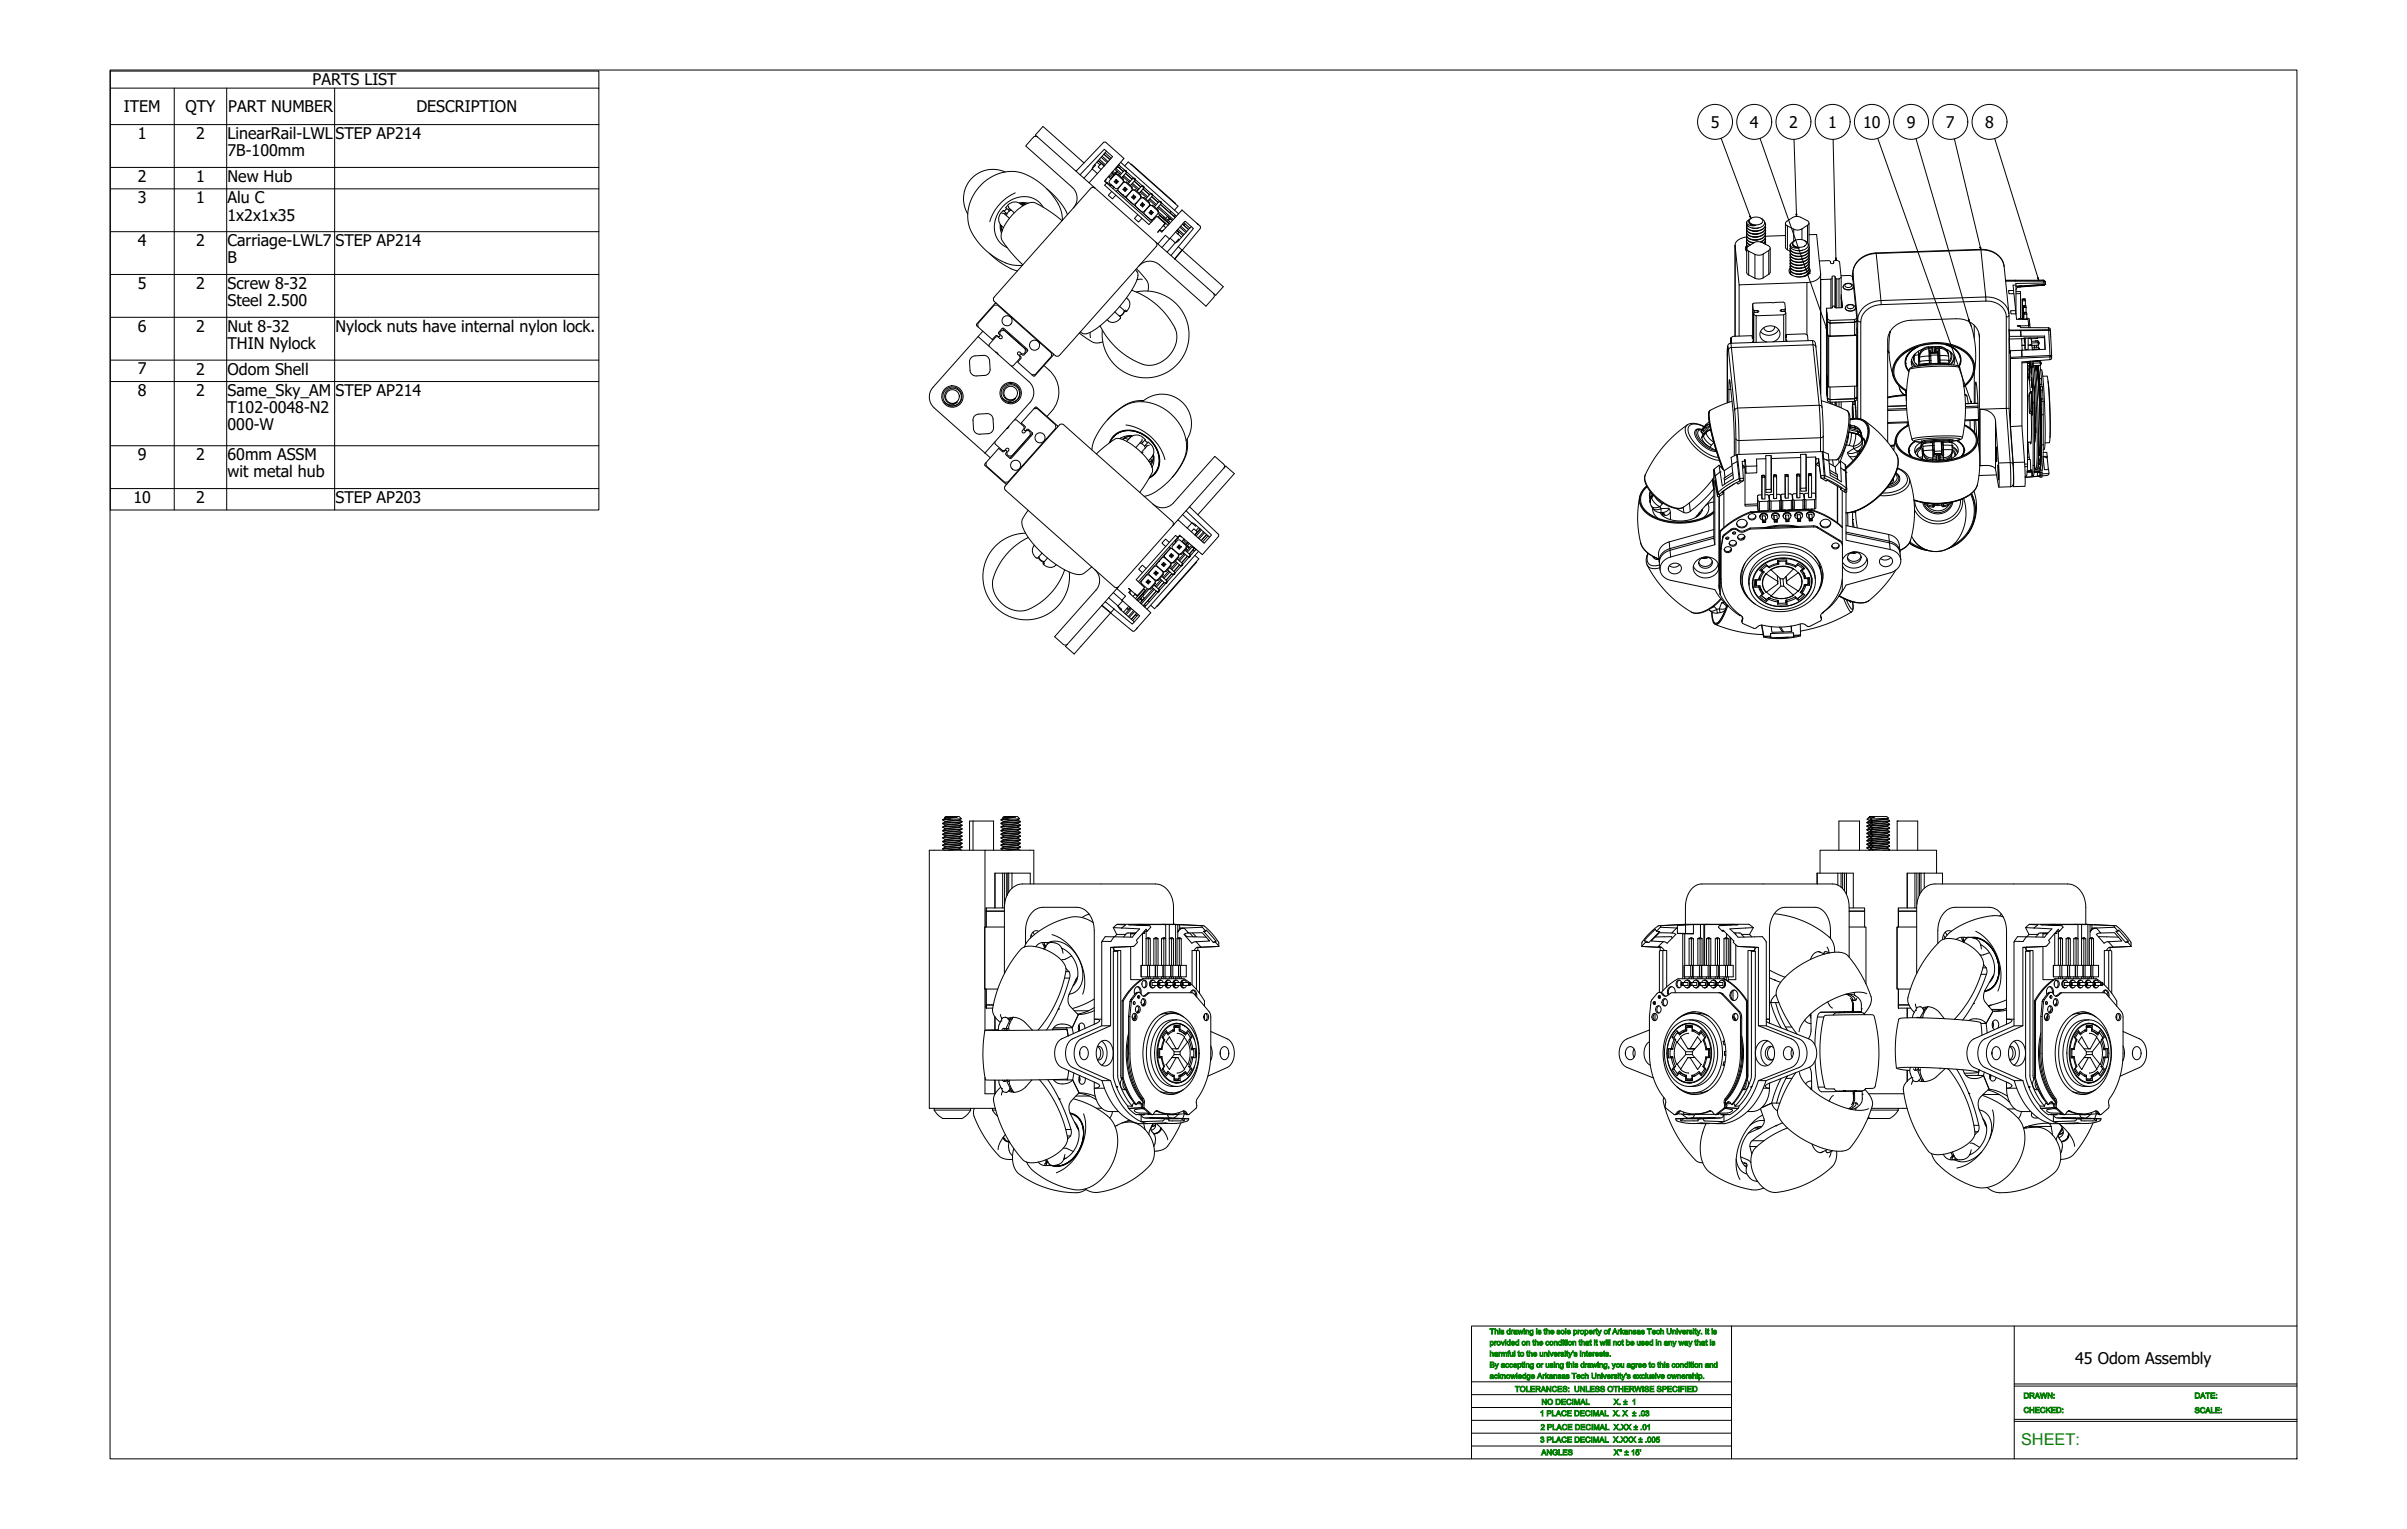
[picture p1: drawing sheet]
<svg xmlns="http://www.w3.org/2000/svg" width="2619mm" height="1664mm" viewBox="0 0 2619 1664" stroke-linecap="round" stroke-linejoin="round" font-family="sans-serif">
<defs><g id="words">
<text font-size="17.7" fill="#008000" x="2199" y="1572">SHEET:</text>
<g font-size="17.5">
<text x="340" y="93">PARTS LIST</text>
<text x="135" y="122">ITEM</text>
<text x="202" y="122">QTY</text>
<text x="248" y="122">PART NUMBER</text>
<text x="453" y="122">DESCRIPTION</text>
<text x="1862" y="139">5</text>
<text x="1904" y="139">4</text>
<text x="1947" y="139">2</text>
<text x="1990" y="139">1</text>
<text x="2028" y="139">10</text>
<text x="2075" y="139">9</text>
<text x="2118" y="139">7</text>
<text x="2160" y="139">8</text>
<text x="150" y="151">1</text>
<text x="213" y="151">2</text>
<text x="248" y="152">LinearRail-LWL</text>
<text x="365" y="151">STEP AP214</text>
<text x="248" y="170">7B-100mm</text>
<text x="150" y="198">2</text>
<text x="213" y="198">1</text>
<text x="248" y="198">New Hub</text>
<text x="150" y="221">3</text>
<text x="213" y="221">1</text>
<text x="248" y="221">Alu C</text>
<text x="248" y="240">1x2x1x35</text>
<text x="150" y="268">4</text>
<text x="213" y="268">2</text>
<text x="248" y="268">Carriage-LWL7</text>
<text x="365" y="268">STEP AP214</text>
<text x="248" y="286">B</text>
<text x="150" y="314">5</text>
<text x="213" y="314">2</text>
<text x="248" y="314">Screw 8-32</text>
<text x="248" y="333">Steel 2.500</text>
<text x="150" y="361">6</text>
<text x="213" y="361">2</text>
<text x="248" y="361">Nut 8-32</text>
<text x="365" y="361">Nylock nuts have internal nylon lock.</text>
<text x="248" y="380">THIN Nylock</text>
<text x="150" y="407">7</text>
<text x="213" y="408">2</text>
<text x="248" y="408">Odom Shell</text>
<text x="150" y="431">8</text>
<text x="213" y="431">2</text>
<text x="248" y="431">Same_Sky_AM</text>
<text x="365" y="431">STEP AP214</text>
<text x="248" y="450">T102-0048-N2</text>
<text x="248" y="468">000-W</text>
<text x="150" y="501">9</text>
<text x="213" y="501">2</text>
<text x="248" y="501">60mm ASSM</text>
<text x="248" y="519">wit metal hub</text>
<text x="145" y="547">10</text>
<text x="213" y="547">2</text>
<text x="365" y="547">STEP AP203</text>
<text x="2258" y="1485">45 Odom Assembly</text>
</g>
<g font-size="8.4" fill="#008000">
<text x="1621" y="1452">This drawing is the sole property of Arkansas Tech University. It is</text>
<text x="1621" y="1464">provided on the condition that it will not be used in any way that is</text>
<text x="1621" y="1476">harmful to the university's interests.</text>
<text x="1621" y="1488">By accepting or using this drawing, you agree to this condition and</text>
<text x="1621" y="1500">acknowledge Arkansas Tech University's exclusive ownership.</text>
<text x="1649" y="1514">TOLERANCES: UNLESS OTHERWISE SPECIFIED</text>
<text x="2202" y="1522">DRAWN:</text>
<text x="2388" y="1522">DATE:</text>
<text x="1677" y="1528">NO DECIMAL</text>
<text x="1756" y="1528">X. ± 1</text>
<text x="1676" y="1541">1 PLACE DECIMAL X. X ± .03</text>
<text x="2202" y="1537">CHECKED:</text>
<text x="2388" y="1537">SCALE:</text>
<text x="1677" y="1556">2 PLACE DECIMAL X.XX ± .01</text>
<text x="1676" y="1569">3 PLACE DECIMAL X.XXX ± .005</text>
<text x="1677" y="1583">ANGLES</text>
<text x="1756" y="1583">X° ± 15'</text>
</g>
</g></defs>
<!-- layer: Visible (ANSI) -->
<g fill="none" stroke="#000" stroke-width="1.09">
<path d="M1129 149a3 3 0 0 0-4 0l-9 10 51 45a16 16 0 0 1 1 22M1180 177l-45-39-8 9 44 39 30-31h2l20 17-21 25 2 2M1191 179l-2 5M1191 179l1 1-3 4M1194 176l3 3M1195 175l5 4M1195 175l7 5M1196 173l7 6M1198 178l-3 4 3 2M1198 171l7 6M1199 170l7 6M1200 179l2 2"/>
<path d="M1201 168l7 6M1203 166l6 6M1204 165l-13 14M1217 179l3 2-2 2M1217 179l1 1M1218 179v1M1220 177l63 56M1231 179l48 43M1094 187a32 32 0 0 0-37 8 32 32 0 0 0-4 38M1171 186l4 4 27-28 9 8-26 29 7 6M1175 190l10 9M1189 184l5 5"/>
<path d="M1189 184l-9 10M1204 195l-1 2 1 2M1204 199l-2 3 48 42 9-9 9 8-8 10 2-3M1204 199l49 43M1205 199h-1M1205 199l3 3M1205 199h.1M1206 192l3 3M1210 188l2 1M1210 188l3 2M1211 189l-3 4-2-1M1211 186l4 4"/>
<path d="M1212 190l1 1M1212 190l-3 4M1212 190l-3 5M1213 184l6 6M1213 190h2l7 6 1 2-7 7h-2l-7-6v-2zM1214 198h-2M1214 183l6 6M1215 195l2 2-2 3-3-2zM1215 195v2M1215 197l1 1-1 1-1-1zM1215 199v1M1215 186l-2 3"/>
<path d="M1216 186l-2 3M1216 190v-1l7 6-1 1M1216 181l6 6zM1216 187l-2 2M1216 181l-2 2M1217 181l-2 3M1217 197l-1 1M1218 189l-1 1M1220 181l4 4M1222 192l1 1M1222 192l7 6M1222 199h1"/>
<path d="M1222 197l2 1M1223 198h2l7 7v2l-6 7h-2l-7-6v-3zM1223 191l7 6M1223 185l3 1v2zM1223 185l-5 6M1224 181l4-5 54 48-4 5M1225 189l7 6M1225 199l1-1 6 6M1226 187l8 7M1226 188l-5 5M1232 199l7 7M1233 194h1l1 2z"/>
<path d="M1233 194l-5 6M1234 197l7 6M1235 195l8 7M1235 196l-5 6M1105 210a50 50 0 0 0-28 31M1139 205a72 72 0 0 1 23 29M1192 205a3 3 0 0 0-5 0l-105 118a3 3 0 0 0 0 5l66 59a3 3 0 0 0 5 0l105-119a3 3 0 0 0 0-4M1192 205l66 59M1208 202l1-1 3 3-1 1M1210 208l-4 4 5 4 3-4M1215 208l1-1 38 34M1217 204h.1"/>
<path d="M1223 213h.1M1223 206h-1M1224 204l3 2-3 2-2-2zM1224 204v1M1224 205l1 1-1 1-1-1zM1224 207v1M1225 214h-1M1227 206h-2M1227 213h.1M1231 220h.1M1231 200l7 7M1232 207h.1"/>
<path d="M1232 205l2 2M1232 207h2l7 6v2l-6 7h-2l-7-6v-2zM1233 215h-2M1234 212l2 2-2 3-3-2zM1234 212v2M1234 214h1l-1 1h-1zM1234 215v2M1235 207v-1l7 6-1 1M1236 214h-1M1241 209l7 6M1241 216h.1M1241 215v1"/>
<path d="M1241 213l2 2M1242 215h2l7 6v3l-6 7h-2l-7-7v-2zM1242 208l7 6M1242 202l3 1v1zM1242 202l-5 6M1244 206l7 6M1244 216l1-1 6 5v1M1245 204l8 7M1245 204l-5 6M1250 217l7 7M1251 216l7 7M1252 211h2v2z"/>
<path d="M1252 211l-5 6M1253 214l7 6M1254 212l8 7M1254 213l-5 6M1261 219l3 1v1zM1261 219l-5 6M1091 232h2l5 6M1095 232l-1 1M1095 226v2l-3 2M1096 233l-4-4-3 3a10 10 0 0 0 1 14M1098 224v2l6 6M1099 227l-2 1"/>
<path d="M1101 229a7 7 0 0 0-6 6M1109 221h10M1110 221l7 1M1111 222a10 10 0 0 0-14 1l-3 3 5 4M1113 222l2 1M1113 222l-1 1M1116 222h-6l3 2M1135 225a26 26 0 0 0-38-5 30 30 0 0 0-8 45l7 4M1156 240a51 51 0 0 0-20-38 53 53 0 0 0-40-15 49 49 0 0 0-41 61 70 70 0 0 0 48 41h10M1236 221h.1M1238 234l-3 4 4 4 4-4M1242 223h-1"/>
<path d="M1243 221l3 2-3 2-2-2zM1243 221v1M1243 222l1 1-1 1-1-1zM1243 224v1M1246 223h-2M1246 229v1M1251 224h.1M1251 222l2 2M1251 224h2l7 6v2l-6 7h-2l-7-6v-2zM1252 231l-2 1M1252 239h.1M1253 229l2 2-2 3-3-2z"/>
<path d="M1253 229v2M1253 231h1l-1 1-1-1zM1253 232v2M1254 224v-1l7 6h-1M1255 231h-1M1255 238l1 1M1260 226l16 14M1260 232l13 11M1260 230l7 6-1 1M1261 225l16 14M1263 235l-1-1-1 2 10 9M1263 222l16 15z"/>
<path d="M1263 235h.1M1263 235l1 1M1264 221l10 9-1 2M1264 221l-5 6M1264 236h.1M1264 236l1 1M1265 237h.1M1266 237v1M1267 238v1M1267 238l1 2M1267 236l7 6M1268 239v1"/>
<path d="M1268 240l2 1M1268 240h.1M1271 235l-2 3M1271 236l4 3M1272 237l-2 2M1273 238l-2 2M1274 230l5 4-1 2M1279 234l1 1M1904 239l-3 3M1904 238a10 10 0 0 1 14 2 6 6 0 0 1-7 5 5 5 0 0 1-7-6zM1906 237a4 4 0 0 0-3 5 4 4 0 0 0 4 3h4a7 7 0 0 1-10-3M1916 237a5 5 0 0 1 4 6 5 5 0 0 1-4 4l-8 1-6-2"/>
<path d="M1088 244l1 5 1 5M1089 245l1 6M1092 248l-3-3 2 6M1156 240a109 109 0 0 0-32-20 40 40 0 0 0-26 18l-1 2a26 26 0 0 0-7 21 129 129 0 0 0 23 27M1262 250h.1M1262 250l2 2 22-23 20 17v3l-27 33M1262 250v1M1266 241h-1M1266 245l3 3M1266 250l-2 1h-2M1267 242h.1M1268 243l-2 3"/>
<path d="M1269 240v1M1270 241l2 3M1270 241h.1M1271 242h-1M1273 260l-9 9-4-4M1273 260l-5-4-8 9-2-1M1273 260l17-19 9 8-17 19M1273 259l6 5M1279 252l3 3 1-2M1281 251h.1M1281 251l6 5M1281 251v1"/>
<path d="M1281 252h1M1282 255l4 3M1282 251l-1 1M1282 249l6 6M1282 252l1 1M1284 247l7 6M1285 246l6 6M1287 244l6 6zM1288 242l2 2-1 1M1290 244l5 4M1296 247l-13 14M1303 243l1 1"/>
<path d="M1901 243l1 3M1901 259a7 7 0 0 0 7 5h-1M1901 258a12 12 0 0 0-13 9l5 43M1901 242v2l1 2M1901 257a5 5 0 0 0 6 7h2M1903 242a7 7 0 0 0 8 3M1907 258h6M1913 255h-6M1913 251h-6M1914 248h-7M1920 241a6 6 0 0 1-6 10 10 10 0 0 1-13-5v-1M1921 246a8 8 0 0 1-10 8l-7-1a4 4 0 0 1-3-5"/>
<path d="M1921 249a7 7 0 0 1-8 8 10 10 0 0 1-12-5v-1M1921 253a8 8 0 0 1-9 8l-7-1a5 5 0 0 1-4-6M1921 256a6 6 0 0 1-5 7M1921 259a5 5 0 0 1-2 6M1921 244a10 10 0 0 1-12 8 7 7 0 0 1-8-6M1921 248a10 10 0 0 1-12 7 7 7 0 0 1-8-6M1921 251a10 10 0 0 1-12 7 7 7 0 0 1-8-6M1921 254a11 11 0 0 1-14 7 7 7 0 0 1-6-5M1921 257a6 6 0 0 1-5 6M1943 243v26l1 2 4 2M1943 256l-22 1M1944 241l7-4 5-1h2l8 4 2 1 1 2-1 1-7 5-5 1h-3l-9-5-1-2z"/>
<path d="M1969 255h8l4 43a13 13 0 0 1-15 9l-73 3v56M1969 243v24M1077 276a73 73 0 0 0 30 19M1264 269l10 9M1279 264l-9 10M1282 268l4 4-8 10M1282 268l-8 10 4 4M1283 261l-4 3M1283 261v-1l-4 4M1287 272l44 40-8 9-44-39M1888 267v99M1901 262a5 5 0 0 0 3 5"/>
<path d="M1901 265l1 3M1901 268v2M1901 272v1M1901 267l-2 3 2 4M1901 261a4 4 0 0 0 4 5M1901 264v2l1 2M1901 267v3M1902 269l8-5 4-1 3 1 7 3 2 2v1l-1 3-6 3-5 2-4-1-8-4-1-3zM1907 261h6M1921 262v4M1921 260v3l-2 2M1921 264v2"/>
<path d="M1926 270v27l-7 5-4 2-5-1-8-4-1-2v-26v2M1948 267l2 3M1948 266v2l2 2M1951 267a7 7 0 0 0 7 3M1951 263l-3 3M1952 263a10 10 0 0 1 14 1 7 7 0 0 1-11 5l-3-2-1-1zM1953 262a4 4 0 0 0-3 4 4 4 0 0 0 4 3l4 1-7-1-2-1-1-2M1955 279h6M1961 276h-6M1962 272h-8M1964 262a5 5 0 0 1 4 5 5 5 0 0 1-5 5l-8 1-5-3M1968 266a6 6 0 0 1-5 9 12 12 0 0 1-15-4v-2"/>
<path d="M1969 274a7 7 0 0 1-8 8 10 10 0 0 1-13-5v-2M1969 271a9 9 0 0 1-11 8l-5-1a5 5 0 0 1-5-6M1969 277a8 8 0 0 1-11 8l-5-1a5 5 0 0 1-5-5M1969 269a9 9 0 0 1-11 7 9 9 0 0 1-10-6M1969 272a10 10 0 0 1-13 7 7 7 0 0 1-8-5M1969 275a9 9 0 0 1-12 7 8 8 0 0 1-9-5M1969 278a10 10 0 0 1-13 8 7 7 0 0 1-8-6M1236 294a10 10 0 0 1 0 13 145 145 0 0 1-49 54 9 9 0 0 1-11 0M1237 292l8 10a14 14 0 0 1 4 15M1239 289a16 16 0 0 1 23-1l50 45 9-9a3 3 0 0 0 0-5M1278 282h1M1948 296l1 2"/>
<path d="M1948 295a4 4 0 0 0 3 5M1948 298h.1M1955 289h6M1955 295h6M1955 285h6M1961 298h-6M1961 292h-6M1961 282h-6M1969 290a7 7 0 0 1-8 8 10 10 0 0 1-13-5v-2a5 5 0 0 0-1 6 5 5 0 0 0 4 3 16 16 0 0 0 19-4v-2l-1-2M1969 280a7 7 0 0 1-8 8 10 10 0 0 1-13-5v-1M1969 287a7 7 0 0 1-8 8 10 10 0 0 1-13-6v-1M1969 296v2"/>
<path d="M1969 283a8 8 0 0 1-10 9l-7-1a4 4 0 0 1-4-6M1969 293a8 8 0 0 1-9 8h-6M1969 292a12 12 0 0 1-15 6 6 6 0 0 1-6-5M1969 282a9 9 0 0 1-12 7 8 8 0 0 1-9-6M1969 285a11 11 0 0 1-15 7 7 7 0 0 1-6-6M1969 288a8 8 0 0 1-10 7 9 9 0 0 1-11-5M1969 294a7 7 0 0 1-7 7M1969 291v1M1980 284h10h2v2l2 1 1-1v-2M1981 298v130M1995 284l4-1 3 2 2 17M1995 284v2"/>
<path d="M1232 316a81 81 0 0 1 48 46 31 31 0 0 1-35 35 84 84 0 0 1-48-43M1236 318a47 47 0 0 1 58 41 47 47 0 0 1-47 52 47 47 0 0 1-47-52M1243 304h-6M1992 304v31M1994 303v32M1997 303v32M1999 304v31M2001 303h-4v-2l-1-1-2 1v2l-2 1h-11M2001 303v32M2003 300h10l3 1 5 45M2004 302l-3 1M2004 302v33"/>
<path d="M2007 310a6 6 0 0 1 10 2 6 6 0 0 1-11 0zM2016 304a23 23 0 0 1 6-21 28 28 0 0 1 20-8l114-4a23 23 0 0 1 25 19l5 53v101M2182 305h36M2191 316h-5v4h6l2 22M2194 310h-3v10M2194 317h5v30M2198 311h2l-4 1M2198 311l-2 1-2 4M2198 311l-4 1 32-3-4 1h3h-1l-26 2M2198 312h1h-4M2198 312l-3 1M2199 319l-5 1"/>
<path d="M2200 311l19-1-20 2M2218 310v1M2218 305h6l2 2v2l-2-1h-30v34M2223 310h-1M2225 310h.1M1082 332h3l59 52v4l-18 20h-3l-16-14 4-4v-2l-1-1a1.3 1.3 0 0 1 0-1 1.3 1.3 0 0 1 2-1l1 1h1l4-4v-2l-26-23h-1l-4 5v1l1 1a1.2 1.2 0 0 1 0 2 1.2 1.2 0 0 1-2 0l-1-1h-1l-4 4-16-13v-4zM1084 330h-1l-20 23v1l1 2M1213 339l7 6a9 9 0 0 1-15 3M1218 333l7 6h1M1223 338l-1 3-4 3M1224 338l-3 5-2 1M1225 337l1 2"/>
<path d="M1226 324a9 9 0 0 1 0 15M1907 331v38M1908 337v32M1910 338v2M1942 337v2M1943 336v3M1988 338l1 12v14l-1-12zM1994 334l-1 1h-5M1994 334v1M2004 321l1 13-7 1-2-2-2 1M2004 323l1 11M2009 333a6 6 0 0 1 10 2 6 6 0 0 1-11 0z"/>
<path d="M2194 338h-6v4h6M2201 333v14zM2202 325h1v1h-1zM2202 325h-1M2202 326l-1 1h3v6M2202 332h2v1h-1zM2202 332l-1 1M2203 333l-1 2h3v5M2203 325h1v2l-1-1M2203 340h1h1l-2 1zM2203 340h-1M2204 332l1 1v2l-1-2"/>
<path d="M2204 340h1l1 2-1-2M1090 357l28 25M1908 341v32v-2h-1v2M1908 342v-1l2-1 4-1-1-1h-3l-2-1-1-6 2-1 32-1 1 1 1 6-6 2 1 1 5 1v1l-2 2-30 1M1908 342v31M1908 342l3 2M1911 344v29M1931 355a6 6 0 0 1-5 6 6 6 0 0 1-7-4M1936 359a12 12 0 0 1-20 2M1941 343v29M1943 341v30M1988 352l1 14v55l-1-14z"/>
<path d="M1989 347l-1-12 1 15v-3l2 2M1991 352l27-1v14l-27 1zM1991 352l27-1v-3l3-2v3l-3 2 3-2v14l-3 2M2018 348l-27 1v3l-2-2 2 2M2021 357v7v56h-1l1 15-3 2v-3l3-2-3 2-27 1v3l27-1M2143 350a94 94 0 0 1 4 58l-4 7-6 6M2143 350v1M2148 354v14M2186 358v2h13M2186 360l1 6M2194 342v5l13 1 1 6-13 1h3l1 1 30 1 2 1M2199 360v6"/>
<path d="M2201 347v-22v22M2201 347h-4h-1M2202 340v8zM2203 348h.1M2203 341l-1 1h4v5M2204 347h-1M2204 348h1M2205 347l1 1M2206 346l2 1 1 5-1 1M2208 354h1v3M2208 354v3M2209 352v2"/>
<path d="M2231 358h.1M2231 358v2M1070 360l-6 6M1077 377l-1-2 8-9h2l2 2a1.7 1.7 0 0 0 2 0 1.7 1.7 0 0 0 0-2l-2-2v-2l2-2h3l23 20v3l-2 2h-2l-2-2a1.7 1.7 0 0 0-2 0 1.7 1.7 0 0 0 0 3l2 2v2l-7 8h-3M1174 362l11 8a14 14 0 0 0 15 2M1186 362l1 5M1884 374v-7v7M1884 367l2-1 21-1v4h1M1929 372a9 9 0 0 0 8-9 9 9 0 0 0-9-8 10 10 0 0 0-11 3 10 10 0 0 0 1 12l5 2M1943 370h1M1944 364l20-1 3 2 1 6M1944 367v1"/>
<path d="M1944 367v-3l-1 4M1944 371v-1v1M1989 364l2 2M1989 366h1M1990 366l30-1v55l-30 1zM2021 364l-1 1M2057 361a101 101 0 0 0 5 53l6 7 7 5M2085 378a17 17 0 0 0-10 22l2 4M2087 377a19 19 0 0 0-13 21l3 6a15 15 0 0 1 6-24l5-3a20 20 0 0 0-14 18M2092 380a15 15 0 0 0-12 18l1 1M2102 377l1 6M2102 377h-4a10 10 0 0 0-9 10v6"/>
<path d="M2102 377h3M2105 377l-2 1M2106 377h-1M2106 377l1 6M2106 377h4a10 10 0 0 1 11 11v8M2117 380a13 13 0 0 1 9 17M2117 375a19 19 0 0 1 16 19l-1 5a15 15 0 0 0-10-22l-5-2a20 20 0 0 1 17 16M2120 375a18 18 0 0 1 14 20l-2 4M2187 366v18l1-2M2199 366h.1M2200 369l1 12M2200 369h-14"/>
<path d="M2200 376h4h-4M2201 368h2l-3 1M2203 368l1 5M2203 368v5M2204 368v12M2204 368l21-1v13M2204 368l-4 1M2207 368v12h-3v-12M2209 368h-2M2209 368l2 1v5l-1 1M2209 368h.1M2210 376h1l1 5 7-1"/>
<path d="M2210 375l-3 1M2210 375v1M2210 368v1M2211 373h7v3a3 3 0 0 0 0-5v2h1M2211 374v2M2214 376v3M2214 379v-3v3M2215 371h.1M2215 371h2M2216 376v3M2217 368l-7 1M2218 367l-1 1"/>
<path d="M2218 376v2M2218 371h-7M2218 376h-7M2219 378l-7 1M2225 366l1 14-26 1M2225 366h-38M2225 366v1M2231 360h.1M2231 360l1 4M2232 364l1 23M2232 364h.1M1077 393a6 6 0 0 0-7-6h-9a6 6 0 0 0-6 7l1 9a6 6 0 0 0 6 6l9-1a6 6 0 0 0 6-6v-9"/>
<path d="M1083 383l2 1 1 1M1136 398l6 5M1146 385v1l-20 23h-1l-2-1M2054 381l2 3M2080 393l4 6M2080 391l1 3 4 5M2083 386l-1 3 1 4M2084 385l-1 6M2084 386a8 8 0 0 0 2 11l1 1M2084 385v1M2084 395l2 2M2088 382l1 11"/>
<path d="M2088 386h-4M2089 398h.1M2100 381a6 6 0 0 1 1 6v8M2101 384h3M2101 385l5-1 3 1M2101 395v1M2101 395h-3a11 11 0 0 0-9 2l-1 1M2103 383h-2M2107 383h2M2107 383l-1 1h-4l1-1M2109 383v12h2M2109 383h.1"/>
<path d="M2109 384h-4M2110 381l-1 2M2111 395l10 1M2111 392v3M2119 381l1 2M2120 381l-1 1M2121 396h-1M2121 397a61 61 0 0 0-26-1l-6 2M2122 382l1 5v3l-2 3M2123 383l1 4v3l-3 5M2126 388l-1 5-3 4M2127 389l-1 4-3 4"/>
<path d="M2134 391h.1M2141 386a57 57 0 0 0-58-7 42 42 0 0 0-17 12M2188 382v7M2188 389v75M2200 381v7l-12 1M2200 381l-12 1M2206 393v114l-1 10v1h-1M2206 395h-6M2207 394l1-1 1 2h-2zM2208 398v6M2208 393h.1M2209 393v7h1v-7l1 6"/>
<path d="M2209 395v3h-3M2210 399l1 8zM2211 399l2 39M2211 393l1 6h-1M2212 399l2 39M2213 393v7h-1M2213 395h7v3a2.9 2.9 0 0 0 0-5v2h1M2213 398h7l2 14h-2M2213 393h.1M2214 398l3 59a272 272 0 0 1-2 54l-1-4M2215 393h.1M2215 398l3 54a318 318 0 0 1-1 59h-2"/>
<path d="M2215 399v-1v1M2216 398l-1 2M2216 399l-1 3M2216 392l1 1M2217 398l1 17 2 28a302 302 0 0 1-1 53l-1-3M2217 392v1M2218 393l-1-1 1 1M2218 398l3 50a292 292 0 0 1-1 57l-2-5M2218 398l3 54a344 344 0 0 1-1 58l-2-7M2218 398l3 54a318 318 0 0 1-1 58M2218 398l2 20M2220 392v1"/>
<path d="M2220 380l-1-2v2M2220 393h-7M2233 387h.1M2233 387v3l-2 1-31 3v69l4 46v18l-1 2-12 1M1142 403a32 32 0 0 1 2 45l-5 5M1988 407l1 12v14l-1-11zM2066 419a15 15 0 0 0 6 11M2148 405v34M2207 411v-2l2 18M2208 411h-2M2208 400l1 4zM2208 405v-4v8"/>
<path d="M2208 410v-4v8M2209 404v5M2209 409l-1 5 1-4M2209 405v4M2211 411v11zM2213 418l2 52M2215 402l1-3a427 427 0 0 1 4 76l-1 17-1-2M2215 403h2M2216 403v-2a487 487 0 0 1 4 81l-1 9-1-2M2220 418l1 7M2221 402h1a470 470 0 0 1 3 80v6l-1 1M2222 412v6h-2"/>
<path d="M2222 418v3M2223 409h5a384 384 0 0 1 2 73h-5M2229 415l2 34v27M1028 437l2 3 4 2M1028 437a9 9 0 0 0 14 0M1028 437a10 10 0 0 1 5-15 10 10 0 0 1 14 9 10 10 0 0 1-13 11M1037 439a9 9 0 0 1-9-11 9 9 0 0 1 15-4 10 10 0 0 1 2 12 10 10 0 0 1-11 6M1042 437l-5 2M1091 433l2 3 5 2M1093 420a10 10 0 0 1 17 5 10 10 0 0 1-12 13 10 10 0 0 0 11-12 10 10 0 0 0-16-3 8 8 0 0 0 1 10 8 8 0 0 0 11 0 9 9 0 0 1-14 1 9 9 0 0 1 2-14zM1243 437a32 32 0 0 1 43 0 32 32 0 0 1 5 42M1245 436a45 45 0 0 0-35 16l-5 5"/>
<path d="M1880 438v-61a4 4 0 0 1 3-3l89-3 3 1 1 5 7 69 1 46M1881 438l1-25 4 37 1 46M1885 437l-12 4-12 5a15 15 0 0 0-1 14l6 26 9 24M1982 436l15 5a39 39 0 0 1 14 7 34 34 0 0 1 1 22 60 60 0 0 1-11 29l-3 1h-8M1989 436l-1-14 1 11 2 2-2-2v3l2 2M1989 421h1M1992 438v1M1994 438v2M1997 438v3M1999 437v5M2001 437v6M2004 437v7"/>
<path d="M2016 437v3M2018 437v3M2018 420v14l-27 1v-14M2019 436l1 19M2074 425v2zM2074 425l1 11M2074 429l-20 3M2074 426l1 2M2138 429l3 2 1 8M2149 439v-17l1-6a355 355 0 0 1 3 64M2152 439h-13M2209 427l-1 3v18l1 2h2"/>
<path d="M2210 427h.1M2210 426v1zM2210 426l1 4M2211 427h-2v20M2211 427v4M2211 430h.1M2211 432v1M2211 430v2zM2211 430v2M2211 433v2zM2211 432h.1M2211 435h.1"/>
<path d="M2211 434h.1M2211 435v2zM2211 435l1 2h-1M2211 437v1M2211 437h1M2211 440h.1M2211 438v2zM2211 438l1 1-1 1M2211 439h1M2211 433v2M2213 438v68M2214 420v6z"/>
<path d="M2214 438v68h-1M2214 438h-1M2219 432l-1-24-2-10a590 590 0 0 1 4 96l-2-2M2220 422v8zM2220 421h2l1 3M2221 424v3zM2221 434v8zM2221 425v9M2221 434v3zM2221 434v3M2221 437v55l-1 20M2223 424v10h-2"/>
<path d="M2223 424l-2 1M2223 434v3M2223 437l1 14h-2M2223 437h-2M1017 444a16 16 0 0 1-2-23l49-55 56 49a16 16 0 0 1 1 23l-49 55M1017 444l61 54M1104 457h2l8 7v2l-1 2a1.7 1.7 0 0 0 0 3 1.7 1.7 0 0 0 2 0l2-2 2-1 2 2v4l-20 22h-3l-2-1v-3l2-2a1.7 1.7 0 0 0-1-2 1.7 1.7 0 0 0-2 0l-2 2h-2l-8-7v-2M1125 445l4-1 20 18v4l-52 59h-4l-20-18v-4l14-15 4 4 3-2a1.2 1.2 0 0 1 1 0 1.2 1.2 0 0 1 0 2l-1 1v2l5 4h2l23-26v-2l-5-4-2 1a1.2 1.2 0 0 1-2 0 1.2 1.2 0 0 1 0-1l1-2v-1l-5-4zM1125 445l2-2h1l23 20v2M1860 459l-4 3-5 6a3 3 0 0 0 4 5M2013 456a21 21 0 0 1 21 6 100 100 0 0 1 31 37 47 47 0 0 1-14 35 67 67 0 0 1-42 24M2016 440h3l1 15"/>
<path d="M2017 455l-1-15v16M2019 443h.1M2075 441l-21 1M2076 460v3M2077 460l-23 1M2144 458v8M2148 458l1 13M2150 457l1 18M2153 457l-15 1M2186 444l-31 1a16 16 0 0 1 17 13l3 52v20l-3-19a15 15 0 0 0-16-4h-1l5-1M2186 444l5 66a42 42 0 0 1-1 19l-2 1h-13M2210 450l1 23-1 10-1-2"/>
<path d="M2211 449v3zM2211 449v2M2211 449v2h1M2211 449h.1M2211 451h.1M2211 449l1 2M2211 449v2l1-1M2211 448v2h1M2211 448l1 2M2211 448h.1M2211 443h1l-1 2M2211 440v2"/>
<path d="M2211 443v2M2211 442v1M2211 448v2zM2211 442l1-2-1 2M2211 445v3M2211 445l1 5M2211 443v1M2211 446h1M2211 447h-2v3M2211 450h1M2212 451h-1M2212 450v1"/>
<path d="M2212 442h-1M2212 450h-1M2212 444l-1 1M2220 459v27l-1 9M2221 444v8zM2224 451l-1 50-1 10M1075 472h-9a6 6 0 0 1-7-6v-9a6 6 0 0 1 6-6l9-1a6 6 0 0 1 7 6v9a6 6 0 0 1-6 7M1098 464l-1 1-2 1M1124 471l-24 26M1157 462a3 3 0 0 0-4 0l-59 67a3 3 0 0 0 0 4l119 106M1157 462l119 105a3 3 0 0 1 0 5M1212 475a28 28 0 0 1 38 2 27 27 0 0 1 7 38"/>
<path d="M1219 477h1h-1M1225 462a52 52 0 0 1 43 38M1226 476l-2 1M1226 476l5-2-5 6M1229 477l-2 1-3-1-2 1M1229 477a10 10 0 0 1 15-1l2 2-4 5M1231 474l-6 2-3 2 3-2M1232 474h-7l-6 3M1243 478v2l-7 7M1246 479l3 2M1292 478a46 46 0 0 1-12 37l-4 4M1852 476a15 15 0 0 0 9 11l7 3"/>
<path d="M1852 467h-6M1854 474l-2 2M1854 472l-1 1v2M1855 464a17 17 0 0 0-22 1 127 127 0 0 0-43 55 37 37 0 0 0 18 26 28 28 0 0 0 23 7 131 131 0 0 0 34-33M1861 466l1 1-4 2-6 7M1861 466h.1M2011 473l-1 4M2012 471l-2 12-7 19M2012 470l3 1M2012 470a20 20 0 0 1 12 4l1 1M2013 462h.1M2013 462l5 1a12 12 0 0 1 8 14"/>
<path d="M2022 472h-1M2022 472l1-1h1l2 7M2023 473h1a10 10 0 0 1 3 10l-1 2a10 10 0 0 1-5 6M2024 469a3 3 0 0 0-3 3h1M2026 475l2 2 2 4M2026 476l3 3 1 3-3-5M2033 466a45 45 0 0 1-14 32l-10 11M2077 462a24 24 0 0 0-15 22l-1 6M2077 462h.1M2091 480l4 2M2124 480l7-1a4 4 0 0 0 5-3 153 153 0 0 0-4-77v-1a129 129 0 0 0-43 0l-5 1a6 6 0 0 0-6 3 154 154 0 0 0 3 77 20 20 0 0 0 12 2M2125 478l-1 3h-2"/>
<path d="M2129 479a11 11 0 0 1 5 18l3-4v-3M2130 479a11 11 0 0 1 5 17M2138 462a23 23 0 0 1 15 21 112 112 0 0 1-2 47 38 38 0 0 1-29 17 81 81 0 0 1-39-3M2200 463l-12 1 3 43v23v-2M2215 466v4zM2215 470l-1 11M2215 470h1M1100 497l-1 2M1188 490a63 63 0 0 1 19-35 53 53 0 0 1 31-18 51 51 0 0 1 53 54 75 75 0 0 1-43 48l-3 1M1193 494l10-9a27 27 0 0 1 12-8 44 44 0 0 1 26 14l6 7a19 19 0 0 1 7 16l-14 22M1207 482a23 23 0 0 1 32-12 34 34 0 0 1 22 38l-4 7-6 5M1208 481a23 23 0 0 1 32-10 33 33 0 0 1 21 36l-4 7-6 5"/>
<path d="M1240 482l4 2 2 3M1242 481l2 1M1244 492l-1 1M1247 484l1 2M1251 485h-2l-7 7M1252 499l2 2M1252 484l-3-3-4 5M1252 484a10 10 0 0 1 1 14M1255 494l1 8-2 6M1256 496l-1 4-2 6M1890 495l-6 3 1 7M1927 496v36l-5 1"/>
<path d="M1928 499l-1-3h-6l1 3M1965 494v37h-5M1966 498l-1-4h-6l1 4M1976 497v2M1979 499l3 21M2001 499v4M2011 492l1 4 5 5M2024 489l-1 5M2054 481v-111a24 24 0 0 1 26-22l49-1a23 23 0 0 1 25 20v125M2060 489h1M2061 485l-3 1M2083 480a10 10 0 0 0-4 16"/>
<path d="M2084 480a10 10 0 0 0-4 17l-2-3-1-4M2087 493v3M2087 494v2M2091 487l-4 2-3 4M2091 486l-4 2-3 4M2091 486l-1-5a9 9 0 0 0-6 7 9 9 0 0 0 3 9l9 4M2091 484a8 8 0 0 1-4 7v3v3M2091 481v4l1-1a11 11 0 0 1 9-2h4v8a6 6 0 0 1-1 6M2092 497l-3 1M2092 488v11M2092 489l2 8 2 3 3 1M2103 481v1"/>
<path d="M2105 494l2 1v7M2111 494v1h-4M2111 494v7M2113 482h.1M2113 482v12M2113 493l-3 1h-5M2113 494h-2M2113 494h.1M2113 494l1 2M2113 481h.1M2114 481l-1 1M2114 481v3"/>
<path d="M2114 481l10 1 1 8a10 10 0 0 1-7 11M2116 481h-7l-8 1M2123 481h.1M2123 481a9 9 0 0 1 7 13l-4 4-7 3M2124 495v4M2124 486l4 2 3 4M2124 487l4 2 2 4M2124 489l4 3v4M2125 490l2 4v3M2148 487a52 52 0 0 1-41 15 56 56 0 0 1-39-13l-2-2M2172 486l1 16zM2206 492h2"/>
<path d="M2206 498h2M2207 481l2 19M2207 484h-1M2210 481h-4M2218 500l2 5M2218 497l1 5a15 15 0 0 0 2-10l-1-44-3-50 2 22 2 36a233 233 0 0 1-1 46M2218 493l1 3M2218 490l1 2M2220 489h-2M2223 497l2 14h4l1 4-8 1M2223 497h5v1zM2223 492h4l1 5"/>
<path d="M2228 498l1 13M1073 503l-1 2v1l22 21h2M1250 501l5-5v4l-3 5M1252 502l-1 1M1254 508v-1v1M1254 501l-3 2M1254 501l-4 1M1332 509a3 3 0 0 0 0-4l-10-8-45 50a16 16 0 0 1-22 2M1865 510l2 8 5-4M1865 510v76M1871 506l-6 4M1871 506l5 6 9-5"/>
<path d="M1871 506l1 8M1873 507v1M1876 512l1 8M1877 520h-1l1 7M1885 505l1 16-12 8-2-15M1886 514l-9 6M1896 506l3 2-3-1M1899 502v-2l1 7h12l-1-8h11v37h6v-37l32-1v36h6v-36l10-1v43M1900 507v8l-1-6M1912 507v7l-12 1M1917 517v26h4v-24h-4l1-1M1917 517v26"/>
<path d="M1918 517h2v1h-2zM1918 517h-1M1920 517l1 2-1-1M1930 517v26l3-1v-23h-3l1-2M1930 517v26M1931 517h1h-1zM1931 517h-1M1932 517h1v2l-1-2M1943 517v25h3v-24h-3l1-1M1943 517v25M1944 516h1v1h-1zM1944 516l-1 1"/>
<path d="M1945 516h1v2l-1-1M1955 516v26h4v-24h-4l1-1M1955 516v26M1956 516h2v1h-2zM1956 516h-1M1958 516h1v2l-1-1M1968 516v25h3v-24l-3 1 1-2M1968 516v25M1969 515h1v1h-1zM1969 515l-1 1M1970 515l1 1v1l-1-1M1979 502l-3 4 2-2h1"/>
<path d="M1991 512l7 4M1994 500l1 7M1997 508l1 8M1998 508h-1M1998 516h1l1 6M2003 502l1 22-12-7-2-23-7-3-92 4h-1l1 7-6 3M2003 502a9 9 0 0 1 6 5l1 25M2003 502l-6 6-6-4M2063 515l4 3M2065 509a21 21 0 0 1 15 19 109 109 0 0 1-2 63l-5 5-6 3M2173 517h-19M2174 506l1 16z"/>
<path d="M2206 514h5M2206 513h5M2206 500h3l1 12-4 1M2207 513h4M2210 511l1 1v6M2210 511v2v-1M2210 511h.1M2211 512h.1M2213 506l-2 12M2214 513h5M2214 506l-1 11-2 1M2215 510h-1"/>
<path d="M2218 504l1 9M2218 514h-4h5M2219 510h-2M2219 518l-15 1 15-1M2219 514a2.1 2.1 0 0 0-2 2 2.1 2.1 0 0 0 2 2M2219 514h1v4h-1M2219 513v1M2219 502h1M2220 518v1M2220 510h.1M2220 514v5M2220 512v2"/>
<path d="M2222 514v5h-2M2222 514h-2M2222 511v3M2222 511l-2 1M2230 515l-2 2-6 1M1792 529a22 22 0 0 0-8 12 106 106 0 0 0 3 53 33 33 0 0 0 18 14M1796 535l-1 6M1799 539a11 11 0 0 0 4 18l6 1M1865 532l-9 10-11 10a17 17 0 0 1-10 6h-3M1865 532h.1M1876 537l-6 3h-1l-3-17v70l-48 13a13 13 0 0 0-8 21l4 3 4 1 48 11 8 11 7 7M1876 534v40"/>
<path d="M1876 534l14-9 1 2 6-4-1-21h3v49l14-1M1876 534l-2 1 2 2-1-3M1913 539v16l2 1h9l1-1v-11M1917 538l-3 1h-1v6l2 1 9-1M1921 538l4 1v5l-1 1M1925 539v3M1927 532l1 4M1930 538h-3l-2 1 1 5 1 1h10M1933 538l5 1v5l-1 1M1938 539v3M1943 538h-4l-1 1v5l2 1h9M1946 537l4 1 1 6-2 1"/>
<path d="M1951 538v3M1955 537h-3l-1 1v6h2h9M1959 537h2l2 1v5l-1 1M1963 538v3M1965 531l1 3M1968 537h-3l-2 1 1 5 1 1h10M1971 537h3h2v6l-1 1M1999 529v40M2000 529v40M2000 521l-1 1M2003 531v2l6 3 1-4M2003 533l1-1-16-10-1 1-5-3-3-21h-3v43"/>
<path d="M2005 534v40M2009 536v52l48 10a13 13 0 0 1 12 11 13 13 0 0 1-10 14l-50 14-7 11M2010 532h.1M2061 520l-1 4-4 3M2148 534a49 49 0 0 1-28 63M1119 555a22 22 0 0 0-7 13 55 55 0 0 0 18 30 92 92 0 0 0 43 27h3a12 12 0 0 0 8-5l4-3M1287 560l10 9M1291 556l-9 10M1295 551l-4 5 27 26-8 9-28-25-65 72M1789 553a52 52 0 0 0 45 15 55 55 0 0 0 31-12M1795 541v1M1797 541l-2 1 1 4"/>
<path d="M1798 541h-3M1798 553l2 6 4 5M1808 558l1 3M1809 558h1M1809 558l1 4M1816 553l2 3v9M1824 553l8 5M1832 552v6M1838 547l1 9M1849 558l-1 3M1850 557l-1 3M1852 555v1"/>
<path d="M1852 554l1 1M1853 554a19 19 0 0 1-18 12 29 29 0 0 1-29-8M1859 548a12 12 0 0 1-5 15M1865 546a13 13 0 0 0-10 5l-10 12M1871 540v101M1871 540v101l1 3M1905 557a94 94 0 0 0-33 21M1905 558a95 95 0 0 0-33 21M1913 548l-14 1M1913 545v10M1915 546v10M1917 556h.1"/>
<path d="M1921 556h.1M1924 545v11M1926 544v11M1927 545v10M1930 555v1M1933 555v1M1937 545v10M1938 544v10l-1 1h-10h-1l-1-4M1938 544v10M1940 545v10M1943 556v-1l-7 1M1943 555v1"/>
<path d="M1949 545v10M1951 544v10l-2 1h-9l-2-1v-3M1951 544v10M1953 544v11M1955 555h-9M1955 555h.1M1962 544v10M1963 543v10l-1 1-9 1-2-1v-3M1964 543v10M1965 544v10M1968 555l-9-1v1M1968 560l1 7 1-1"/>
<path d="M1968 560l1 7h3l-1-1M1968 560l4-1v8M1971 555a75 75 0 0 1 34 19v18M1971 555l-66 2M1971 555h.1M1971 555a86 86 0 0 1 34 19M1971 555l-66 3v-1M1971 554v1M1971 554l1 1M1972 554v1M1975 544v10M1976 543v10l-1 1h-10l-1-1-1-3"/>
<path d="M2016 557v16M2018 557h1M2019 556l2 18M2094 547a8 8 0 0 0 11 4v-3M2112 548l-4 1-2-1M2113 548v2l1 1M2113 549l-5 1-3-1M2114 550v1M2123 546l-3 4-6 1M2137 542a49 49 0 0 1-14 53 29 29 0 0 1-43-11M1296 579l3-4 4 4M1297 569l5 3"/>
<path d="M1297 569l-5 6M1297 569l4 3h1M1302 572l14 12M1304 560l39-45-9-8-39 44 31 30v2l-18 21-24-22-2 3M1304 574l-3 3M1306 575l-4 5M1306 576l-6 6M1307 577l-5 6M1310 579l-6 6M1311 580l-6 6M1865 576l-49 14a14 14 0 0 0-11 14l1 8M1872 578v69v-68"/>
<path d="M1872 578v1M1884 576a7 7 0 0 1 9 2l5-1M1884 576l-8 6M1884 576v1M1884 577a7 7 0 0 1 9 2h5M1884 577l-7 6-1-1M1889 579l-1 1h-2M1892 567a5 5 0 0 1 6-2 5 5 0 0 1 3 7 5 5 0 0 1-7 2 5 5 0 0 1-3-6zM1901 569a6 6 0 0 1-5 5 6 6 0 0 1-6-4M1903 561a4 4 0 0 1 6-2 4 4 0 0 1 1 6 4 4 0 0 1-5 1 4 4 0 0 1-2-5zM1905 576l-7 3v-2M1911 561a4 4 0 0 1-4 4 4 4 0 0 1-5-3"/>
<path d="M1918 561v7h1M1918 561v7h3M1918 561h3v5M1919 567h2v1h-2zM1921 567v-1h-3l1 1M1921 566a4 4 0 0 0 2-5 4 4 0 0 0-5-2 3 3 0 0 0-3 4 3 3 0 0 0 3 3M1921 566v2M1924 562a4 4 0 0 0-5-3 4 4 0 0 0-4 4M1930 561l1 7h1M1930 561l1 7h3h-1M1930 561h4v7M1932 567h1v1h-1z"/>
<path d="M1933 567l1-2h-3l1 2M1934 565a4 4 0 0 0 2-5 4 4 0 0 0-5-1 3 3 0 0 0-3 3 3 3 0 0 0 3 3M1936 562a4 4 0 0 0-4-4 4 4 0 0 0-4 5M1943 561l1 7 1-1M1943 561l1 7 3-1h-1M1943 561l3-1 1 7M1945 566h1v1h-1zM1945 566l-1-1h3l-1 1M1947 565a4 4 0 0 0 1-5 4 4 0 0 0-5-1 3 3 0 0 0-2 3 3 3 0 0 0 2 3M1949 561a4 4 0 0 0-5-3 4 4 0 0 0-3 4M1952 573l-13-1-14 2M1956 560v7h1"/>
<path d="M1956 560v7h3M1956 560h3v7M1956 573a78 78 0 0 0-35 1M1957 566h2v1h-2zM1959 566v-2l-3 1 1 1M1959 564a4 4 0 0 0 2-5 4 4 0 0 0-5-1 3 3 0 0 0-3 3 3 3 0 0 0 3 4M1962 561a4 4 0 0 0-5-4 4 4 0 0 0-4 5M1970 565h1v1h-1zM1971 565l1-1h-3l1 1M1972 564a4 4 0 0 0 2-5 4 4 0 0 0-5-1 3 3 0 0 0-3 3 3 3 0 0 0 3 3M1974 560a4 4 0 0 0-4-3 4 4 0 0 0-4 4M1978 573l-4-1-70 3-6 2"/>
<path d="M1978 573l24 15 3 3v2M1978 573v1l24 15 2 2 1 3v32a54 54 0 0 1-23 42l-1 3M1978 574l-4-1-69 3-1-1M1982 566a5 5 0 0 1 7-1 5 5 0 0 1 2 7 6 6 0 0 1-6 2 6 6 0 0 1-4-5zM1992 569a6 6 0 0 1-5 4 6 6 0 0 1-6-3M2009 572l46 10a13 13 0 0 1 12 11l1 8M2016 566l2 8M1116 580a47 47 0 0 0-46 49 47 47 0 0 0 50 45 47 47 0 0 0 44-52M1119 585a71 71 0 0 0-39 49 30 30 0 0 0 40 29 74 74 0 0 0 39-43M1126 593a9 9 0 0 0 3 14l5-5M1272 590l-4-3-4 4 5 4M1272 595l2 1-34 38"/>
<path d="M1273 597h2l7 6 1 2-7 7h-2l-7-6v-2zM1277 598h-1M1278 588l2 2-3 3-1-2M1282 588l2-1 7 7v2l-6 7h-2l-7-6-1-2zM1282 585l-3-2-43 48 10 8-8 9-10-8 2 2M1282 585l-43 48M1282 585h.1M1282 585h-1h1M1282 585l-3 4M1282 595h-1M1283 593l2 2-2 2-2-2zM1283 593v1"/>
<path d="M1283 594l1 1-1 1-1-1zM1283 596v1M1285 595h-1M1286 584h-3h-1M1286 589l5 4M1289 586l-3 3M1289 587l-1 1 4 3M1290 599l5 5M1291 596v1l-5 6-1-1M1291 597l1 2M1291 592l-1 1M1291 595l3 2"/>
<path d="M1292 594l3 2M1293 590l-2 2M1293 590l-2 3M1294 591l-3 4M1297 593l-6 7M1297 595l2 2M1297 595l3 2M1298 594l-6 7M1300 600l-5 5M1301 598h.1M1302 598l-2 2-2-1M1302 598h-1"/>
<path d="M1302 580l-2 2M1304 600l-56 63M1313 582l-6 6M1315 583l-6 7M1866 593l-1-7-48 13a14 14 0 0 0-11 14l1 7M1873 598v32a49 49 0 0 0 23 41v3M1875 583l-2 14v38M1875 583v2M1875 585l-2 13v-1M1876 582l-1 1M1877 583l-2 2M1877 596a4 4 0 0 1 5-1 4 4 0 0 1 1 6 4 4 0 0 1-5 0 4 4 0 0 1-1-5z"/>
<path d="M1881 585l-1 1-2-1M1883 589a4 4 0 0 1 5-1 4 4 0 0 1 0 6 4 4 0 0 1-5 0 4 4 0 0 1 0-5zM1884 597l-1 3M1884 597a4 4 0 0 1-3 3 4 4 0 0 1-5-2M1890 590a4 4 0 0 1-4 3 4 4 0 0 1-4-2M1892 583a4 4 0 0 1 5-1 4 4 0 0 1 0 5 4 4 0 0 1-4 0 4 4 0 0 1-1-4zM1898 586h-1M1899 584l-4 3M1899 584a4 4 0 0 1-4 3 4 4 0 0 1-4-3M1994 592a4 4 0 0 1 6-1 4 4 0 0 1 0 6 4 4 0 0 1-5 0 4 4 0 0 1-1-5zM2001 593a4 4 0 0 1-3 3 4 4 0 0 1-5-2M2009 581l47 10a13 13 0 0 1 12 11l1 7"/>
<path d="M2078 591l9 5 12 3M1130 607l3 3 3 2M1131 606l1 3 5 2M1135 614a9 9 0 0 0 14 0M1137 613l-2 1M1140 607l-5 5v2M1191 620a16 16 0 0 1 2 22l-45 51 9 8M1247 619l-4-4-4 4 4 4M1256 616h3l7 6v2l-7 7h-2l-7-6v-2zM1260 617h.1M1265 607l2-1 7 7v2l-6 7h-2l-7-6v-2zM1265 614h-1"/>
<path d="M1266 612l3 2-2 2-3-2zM1266 612v1M1266 613l1 1-1 1-1-1zM1266 615l1 1M1267 605h.1M1268 603h.1M1268 607h.1M1269 614h-2M1269 602h.1M1273 618l6 5M1274 615v1l-5 6-1-1M1274 612h.1"/>
<path d="M1274 605h-2M1275 602l2 3-2 2-3-2zM1275 602v2M1275 604l1 1-1 1-1-1zM1275 606v1M1276 612l-2 2M1277 605h-1M1279 611l6 5M1280 612l-6 7M1281 608l6 5M1281 613l-6 7M1282 606h1l-6 7v-1"/>
<path d="M1282 603h.1M1284 615l-7 7 7-7M1284 603l-1 2M1286 616l-7 8M1287 613l-1 3h-1zM1287 601l6 5M1289 602l-1 1M1289 602l-6 7M1290 603l-6 7M1292 605l-6 7 6-7M1294 606l-7 8M1294 603l6-7-6 7"/>
<path d="M1295 604v2h-2zM1300 604l5 4-49 54-4-3M1302 611l-43 48M1793 602a16 16 0 0 0 2 17 120 120 0 0 0 49 48 37 37 0 0 0 29-15M1799 605v1M1817 615a7 7 0 0 1 8-2 7 7 0 0 1 4 7 7 7 0 0 1-7 4 7 7 0 0 1-7-5zM1828 614a8 8 0 0 1-11 2M1846 611a15 15 0 0 1 24 4 14 14 0 0 1-19 13 10 10 0 0 1-5-17zM1850 609a7 7 0 0 1 8-3 7 7 0 0 1 5 7 8 8 0 0 1-7 5 8 8 0 0 1-7-5zM1858 606l-4 2M1859 607l-3 1-4-1M1863 610a8 8 0 0 1-7 6 8 8 0 0 1-7-4"/>
<path d="M1870 613a15 15 0 0 1-13 11 15 15 0 0 1-14-8M1899 613l-2 3a32 32 0 0 0-1 19M1905 609a49 49 0 0 1 70 1 32 32 0 0 1-11 48 49 49 0 0 1-61-8 30 30 0 0 1 2-41zM1913 615a41 41 0 0 1 58 3 27 27 0 0 1-10 39 40 40 0 0 1-53-8 26 26 0 0 1 5-34zM1914 618a36 36 0 0 1 54 2 25 25 0 0 1-12 36 36 36 0 0 1-46-10 23 23 0 0 1 4-28zM1915 618a36 36 0 0 1 52 1 24 24 0 0 1-10 36 35 35 0 0 1-47-10 23 23 0 0 1 5-27zM1923 616l-6 4M1923 616l2 2M1923 615v1M1925 616v2M1927 620h.1M1927 620l-5 4"/>
<path d="M1934 612l2 2M1935 610v2l-1-2M1935 610l1 1M1936 614l-11 4M1936 611v3M1943 611h-7M1943 611l1 3M1944 614l10 3M1944 609l-1 2M1944 612v1M1944 613l10 3 3-3 7 6-3 2M1944 613v-4h-6l-4 1v3l-9 4-3-3-7 6 3 3"/>
<path d="M1944 612v2M1952 619l-11 11h-3l-11-10M1952 619l5 4M1952 619h.1M1954 615v2M1956 614v1M1956 615l6 4M1956 615l-2 2M1960 615l3 3M1962 619l-3 2M1963 618l-1 1M1975 605a19 19 0 0 1 5 11l1 3v-3"/>
<path d="M1981 616l1 10M1981 616l-1 1M2005 609a15 15 0 0 1 14-9 15 15 0 0 1 13 10 14 14 0 0 1-22 12l-3-3-2-3M2012 603a7 7 0 0 1 8-2 7 7 0 0 1 5 7 7 7 0 0 1-8 5 7 7 0 0 1-6-7zM2018 601l1 1M2021 601l-3 1h-4M2025 605a8 8 0 0 1-7 6 8 8 0 0 1-8-5M2032 608a15 15 0 0 1-13 10 15 15 0 0 1-14-6M2046 608a7 7 0 0 1 8-3 7 7 0 0 1 5 7 7 7 0 0 1-7 5 7 7 0 0 1-7-7zM2058 607a8 8 0 0 1-12 1M1217 638l-2 2 10 9-4 4 19 17-8 9-20-16M1217 638a3 3 0 0 1-4 1"/>
<path d="M1242 633h.1M1243 636h-1M1248 626l2-1 7 7v2l-6 7h-2l-7-6v-2zM1249 633h-2M1249 631l3 2-2 2-3-2zM1249 631v1M1249 632l1 1v1l-1-1zM1250 634v1M1251 626h.1M1252 633h-2M1254 639l6 5M1256 637l6 5"/>
<path d="M1257 634l1 1-6 6-1-1M1257 631h.1M1257 624h-1M1258 621l2 3-2 2-2-2zM1258 621v2M1258 623l1 1-1 1-1-1zM1258 625v1M1259 631l-2 2M1260 624h-1M1262 630l6 5M1263 631l-6 7M1264 627l6 5"/>
<path d="M1265 632l-7 7M1265 621v1M1265 625h1l-6 7v-1M1265 622h.1M1267 622l-1 2M1269 635l-7 7M1270 632l-1 3h-1zM1271 620l5 5M1272 621l-6 7M1273 622l-6 7M1275 624l-6 7 6-7M1277 625l-7 8"/>
<path d="M1279 623l-1 2h-2zM1894 632l2 9 5 8M1907 633a24 24 0 0 0 10 20M1907 636v1M1909 636l1 3M1910 631v8M1910 631v5M1911 631v6l1 1M1912 631h.1M1912 638l3-1 2 5 3 4M1912 631v7M1914 637v2"/>
<path d="M1914 639l4 8M1914 639h-4M1914 629l1 2M1914 637l2 4M1915 627l-1 2M1915 631h-3M1917 620h-1l2 2M1917 620l3 2M1918 621v2M1918 623l-4 8h-4M1918 622h.1M1918 622h2"/>
<path d="M1920 622l-3 5-2 4M1922 624h.1M1922 624l13 9M1934 626l1 7M1935 633v2M1935 635l-13 10-3-4-1-4M1937 629l1 9M1938 638l-11 11M1940 630l1 8M1941 638h-3M1941 638l11 10M1943 627l1 8"/>
<path d="M1944 627v5M1944 632v3M1957 623l-13 9M1959 621l3 4 2 5M1960 620h1v1M1960 620l-1 1M1961 620v1M1961 632a15 15 0 0 1-4 11l-13-8M1961 621l4 8h4v8M1961 632h.1M1962 622v1M1962 623l1 1"/>
<path d="M1962 623l2 5M1962 623h1M1963 623h.1M1964 636l-4 8h1M1964 626v2M1964 628v2M1964 628h1M1965 636v1M1965 637l-4 8M1967 630v6M1967 636h-4l-1 5-3 4M1967 630h-3"/>
<path d="M1968 629l-1 1M1968 636h-1M1968 630v-1v7M1968 629l1 8M1969 637h-4M1971 627a23 23 0 0 1-6 21M1972 629v1M1975 630a31 31 0 0 0-31-29 37 37 0 0 0-41 27v9M1984 623l-1 9-3 9M2005 630v12l-2 4-9 11-11 10M2063 620a115 115 0 0 1-32 35 38 38 0 0 1-30-6M1199 659l33 27 2 1 1-1"/>
<path d="M1199 659l-39 44 9 9 40-45M1199 659l10 8 3-4M1199 659h.1M1199 659l4-4 9 8M1206 650l11 9M1212 645l-9 10M1215 640l-3 5 9 8M1217 659l3 5M1217 660l4 3-1 1M1222 654l-5 5M1228 660l-2 2 2 1M1230 642l-2 3 24 22-17 19"/>
<path d="M1231 642h-1M1231 643l-1-1v2l1 3M1235 647l3 2-3-3-2 3M1239 647v1M1239 651h.1M1240 650l-3 3M1240 650h.1M1240 646h.1M1240 649v1M1241 652l2 2M1241 649l-1 1M1241 649h.1"/>
<path d="M1242 651l1 2M1242 648l-1 1M1243 648h-2M1243 647h-1M1243 649l3 2M1244 646l-1 1M1244 645v1M1245 644l-2 2M1245 648l-6 6M1245 644v1M1245 652l-3 3M1245 644h.1"/>
<path d="M1246 643l1-1-2-1-9 10M1246 643h.1M1246 643l-1 1M1247 659l-1 2M1249 641l-11 12M1251 641l-6 7-2-2M1251 655l-4 4-2-1M1255 640l-14 16M1256 641l-14 16M1258 643l-14 16zM1260 644l-9 11-2-2M1261 641l6-7-6 7"/>
<path d="M1262 642l-1 2h-1zM1872 647l4 7 6 7 8 6 4 3v-1M1876 655l-2 1M1879 658a37 37 0 0 1-11 20M1916 641v1M1916 641h-1l1 1M1916 642l2 3M1916 648l6 4M1917 648h.1M1917 648l5 4M1918 645v2M1918 647l-3 2 7 5"/>
<path d="M1918 645l2 1M1918 645h.1M1920 646l-3 2M1922 652v2M1922 644l5 4M1922 652h.1M1925 650v2M1925 652l10 3M1925 652l-3 2M1925 650l5 2 5 1v3M1925 650l2 1M1925 650l-3 2"/>
<path d="M1925 650h.1M1927 649h.1M1927 648v1M1934 653l1 2M1935 655v3h10M1935 656h.1M1943 656h-8M1943 656h1v-3l1 5M1944 653l1 2M1945 655v3M1952 648a26 26 0 0 1-25 1M1952 648h.1"/>
<path d="M1953 649l1 1M1954 650v1M1954 651l-9 4M1954 651l3 2M1956 651l-2-2-11 4v3M1956 651h.1M1957 643l-5 4M1957 651v2M1959 645l3 2M1960 644l-1 1M1961 643v2M1961 645l3 2-7 6"/>
<path d="M1962 647l-6 4M1962 646v1M1963 646l-5 4M1973 651a32 32 0 0 0-8-54 51 51 0 0 0-67 18 32 32 0 0 0 12 43M2014 654v2M2016 655v2a9 9 0 0 1-1 9 155 155 0 0 1-56 21M1220 664l14 13M1226 662l-3 4M1229 662l-1 2M1229 662l1-1-6 7M1229 662v1M1229 662h.1"/>
<path d="M1230 661h.1M1231 662l-5 7M1234 664l-6 7M1235 665l-6 7M1237 667l-6 7zM1237 670l-4 5M1239 669l-2 1-1-1M1860 663a11 11 0 0 0 13 4l4-3M1863 666v5a10 10 0 0 0 4 9 137 137 0 0 0 52 10M1896 671v2M1896 672v2M1896 672v5"/>
<path d="M1959 679v12M1981 670l1 4-1 2-11 6h-3l-4-3a10 10 0 0 0-8 1 83 83 0 0 1-38 0l-3 1-3 3h-3l-12-6v-1v-3M1981 670l1 3M1238 683l-1 1M1917 680l2 13v-1M1917 680l2 12h8M1927 692v2l25-1M1936 682l4 6M1949 681l1 6M1949 681l1 6-22 1-1-6M1952 689v4v-2M1952 691v-2h-25v3"/>
<path d="M1959 691a75 75 0 0 1-40 2M1959 691h-7M1162 701a3 3 0 0 1-5 0M1026 892h.1M1026 900h.1M1028 891h6M1028 890l1-2h15l2 3M1028 890h1M1029 890h.1M1029 898h.1M1029 890l-3 2 2-1M1029 894l-3 2"/>
<path d="M1034 891l-8 1 3 2M1037 889l-9 1M1037 889l-8 1M1037 889h5M1042 889l-14 2M1042 889l-13 1M1044 900l-15 1v1M1044 892l-15 2M1044 896l-15 2M1044 896l3 2M1044 892l3 2M1044 892h.1"/>
<path d="M1044 896h.1M1044 900h.1M1046 891h-12M1046 891l-2 1M1047 898l-21 2 3 2M1047 894l-20 1-1 1M1047 898l-21 2 3-2M1047 894l-3 2M1047 898l-3 2M1047 894l-21 2 3 2M1047 894h.1M1047 898h.1"/>
<path d="M1059 893h-4v32M1059 893h22v32M1059 893v32M1089 892h.1M1089 900h.1M1091 891h7M1091 890l1-2h15l3 3M1091 890h1M1092 890h.1M1092 898h.1M1092 890l-3 2 2-1M1092 894l-3 2"/>
<path d="M1098 891l-9 1 3 2M1100 889l-9 1M1100 889l-8 1M1100 889h5M1105 889l-14 2M1105 889l-13 1M1108 892l-15 1-1 1M1108 896l-16 2M1108 900l-15 1-1 1M1108 892l-16 2M1108 896l2 2-21 2 3-2M1108 892l2 2"/>
<path d="M1108 892h.1M1108 896h.1M1108 900h.1M1110 891h-12M1110 891l-2 1M1110 894l-19 1-2 1M1110 894l-21 2 3 2M1110 898l-21 2 3 2M1110 894l-2 2M1110 898l-2 2M1110 894h.1M1110 898h.1"/>
<path d="M2032 895l2 2M2032 899h.1M2032 899l2 2M2034 889h3M2034 889h.1M2034 893h.1M2034 897h.1M2034 889l-1 1M2034 893l-2 2M2034 897l-2 2M2035 895h.1M2035 899h.1"/>
<path d="M2036 895h-4M2036 899h-4M2036 895l2 2M2036 899l2 2M2036 891l2 2M2036 891h-4l2 2M2037 889l-3 1-2 1M2037 889h-3M2037 894l-5 1M2037 898l-5 1M2037 892l-3 1M2037 896l-3 1"/>
<path d="M2038 897h-4M2038 893h-4M2038 889l15-1 2 2M2038 889h2M2038 889h.1M2038 893h.1M2038 888l-4 1M2040 889l-3 1-1 1M2040 889l-3 1M2054 891l-16 2M2054 895l-16 2M2054 899l-16 2"/>
<path d="M2054 891l-15 2-3 2M2054 899l-15 2-3 2M2054 895l-15 2-3 2M2054 891l2 2-20 2M2054 899l2 2-21 2M2054 895l2 2M2054 895h.1M2054 899h.1M2055 890l-19 1M2055 890l-1 1M2056 893l-20 2M2056 897l-21 2"/>
<path d="M2056 893l-2 2M2056 897l-2 2M2056 897l-20 2M2056 893h.1M2056 897h.1M1026 908h.1M1026 919v1M1029 906h.1M1029 914h.1M1029 917v1M1029 902l-3 2M1029 910l-3 1"/>
<path d="M1029 914l-3 1M1044 904l-15 2M1044 908l-15 1v1M1044 912l-15 2M1044 916l-15 1M1044 919l-15 2M1044 920l-15 2M1044 916h-1l-14 2M1044 908h-1l-14 2M1044 900l-15 2M1044 920l3 1-20 2-1 1M1044 916l3 1"/>
<path d="M1044 912l3 1M1044 908l3 2M1044 904l3 2M1044 900l3 2M1044 904h.1M1044 912h.1M1044 919v1M1047 902l-20 1-1 1M1047 906l-21 2 3-2M1047 910l-20 1-1 1M1047 913l-20 2-1 1M1047 917l-21 2 3-1"/>
<path d="M1047 902l-3 2M1047 906l-3 2M1047 910l-3 2M1047 914l-3 2M1047 918l-3 1M1047 902l-21 2 3 2M1047 906h-2l-19 2 3 2M1047 910l-21 2 3 2M1047 914h-1l-20 2 3 2M1047 918l-21 2 3 1M1047 902h.1M1047 910h.1"/>
<path d="M1047 917v1M1089 904h.1M1089 908h.1M1089 911v1M1089 915v1M1089 919v1M1092 906h.1M1092 914h.1M1092 917v1M1108 904l-16 2M1108 908l-15 1-1 1M1108 912l-16 2"/>
<path d="M1108 916l-16 1M1108 919l-16 2M1108 920l-16 2M1108 916h-1l-14 2-4 1 21-2M1108 908h-1l-15 2M1108 900l-16 2M1108 904l2 2-21 2 3-2M1108 912l2 2-21 1 3-1M1108 920l2 1M1108 916l2 1M1108 908l2 1M1108 900l2 2"/>
<path d="M1108 904h.1M1108 912h.1M1108 919v1M1110 902l-21 2 3-2M1110 909l-21 2 3-1M1110 902l-21 2 3 2M1110 906h-1l-20 2 3 2M1110 910l-21 2 3 2M1110 913l-1 1-20 2 3 2M1110 918l-21 2 3 1M1110 902l-2 2M1110 906l-2 2"/>
<path d="M1110 910l-2 2M1110 914l-2 2M1110 918l-2 1M1110 902h.1M1110 910h.1M1110 917v1M2032 903l2 2M2032 911l2 2M2032 907h.1M2032 914v1M2032 918v1M2032 907l2 2"/>
<path d="M2032 915l2 1M2032 919l2 1M2034 901h.1M2034 905h.1M2034 909h.1M2034 913h.1M2034 916v1M2034 901l-2 2M2034 905l-2 2M2034 909l-2 1M2034 917l-2 1M2035 903h.1"/>
<path d="M2035 907h.1M2035 911h.1M2035 914v1M2035 918v1M2036 903h-4M2036 907h-4M2036 910l-4 1M2036 914l-4 1M2036 918l-4 1M2036 903l2 2M2036 919l2 2M2036 907l2 2"/>
<path d="M2036 911l2 2M2036 915l2 1M2037 902l-5 1M2037 906l-5 1M2037 910l-5 1M2037 914h-5M2037 918h-5M2037 900l-3 1M2037 904l-3 1M2037 908l-3 1M2037 912l-3 1M2037 916h-3"/>
<path d="M2037 920h-3M2038 908l-4 1M2038 904l-4 1M2038 916l-4 1M2038 912l-4 1-2 1M2038 901h-4M2038 909h.1M2038 912v1M2038 916v1M2054 907l-16 2M2054 911l-16 1M2054 915l-16 1"/>
<path d="M2054 903l-16 2M2054 919l-16 1M2054 915l-15 2-3 1M2054 911l-15 2-3 1M2054 919l-15 1-3 2M2054 907l-15 2-3 1M2054 903l-15 2-3 2M2054 907l2 2-21 2M2054 915l2 1-21 2M2054 919l2 1M2054 911l2 1M2054 903l2 2"/>
<path d="M2054 903h.1M2054 918v1M2056 905l-21 2M2056 912l-20 2M2056 901l-2 2M2056 905l-2 2M2056 909l-2 2M2056 913l-2 2M2056 917l-2 2M2056 901l-1 1-19 1M2056 905l-20 2M2056 909h-1l-19 2"/>
<path d="M2056 913l-20 2M2056 916l-1 1-19 2M2056 905h.1M2056 912v1M1029 921v1M1029 922l-3 1M1044 923l-15 2M1044 923l-2 1-10 1M1044 924l3 1M1047 922l-3 1M1047 921l-1 1-20 2 2 1M1072 925h-61v281h72"/>
<path d="M1092 921v1M1092 922l-3 1M1108 923l-16 2M1108 923l-3 1-9 1M1108 924l2 1M1110 921l-19 2-2 1M1110 921l-2 1-19 2 3 1M1110 922l-2 1M2001 925v-32h23v32M2032 922l2 2M2034 920v1M2034 924v1"/>
<path d="M2034 925h.1M2035 922v1M2036 922l-4 1M2036 923l2 1M2037 922h-5M2037 924h-3M2038 924l-4 1M2038 920l-4 1-2 1M2038 924v1M2054 923l-17 2M2054 923l2 1M2054 922v1"/>
<path d="M2056 921l-3 2-15 1M2056 921l-20 2M2056 920l-20 2M2056 924l-7 1M2056 925h.1M2056 924l-1 1M2056 920v1M2065 925v-32h22v32M1091 950v38M1093 950v34M1096 950v24M1098 950h-15v38"/>
<path d="M1098 950v21M1098 950h23v12M1101 950v17M1978 950v12M1981 950v-25h126v25M2000 950v13M2003 950v15M2005 950h12v38M2005 950h-28v12M2005 950v17M2007 950v20M2009 950v23"/>
<path d="M2084 950v38M2086 950v34M2089 950v24M2090 950h-15v38M2090 950h24v12M2090 950v21M2094 950v17M1125 962v-37h-53v84M1073 988v3v-3h20M1185 994v1M1185 995l-8 3M1931 994a102 102 0 0 1 62 29l3 6 1 7"/>
<path d="M2012 988h17v3h-17h17v18M2066 988v3v-3h20M2178 994l-2 3M2180 998a62 62 0 0 0-35 4l-3 1a59 59 0 0 0-26 19M1072 1009v67M1073 1009v-18h20h-20v18M1093 1009h-21v67h14M1122 1018l1 1M1124 1014l2 3M1130 1013a6 6 0 0 0-8 6l-1 2M1145 1017a54 54 0 0 1 33 65M1190 1004a35 35 0 0 0-37-2 85 85 0 0 0-35 23l-3 5"/>
<path d="M1212 1009l3 8-2 2M1212 1009l9 1M1212 1019l-3 5h-10M1212 1019h-9l-4 5M1215 1006l-3 3M1221 1010l19 1-8 9-20-1M1225 1017l-2 3M1225 1017h-10M1230 1006h-2l23 1 1 2-4 4-1-2-10 12 1 2-4 5-25 1M1230 1016h5M1230 1015v5M1235 1016h-5"/>
<path d="M1236 1015h-9l-2 2M1238 1006v1M1243 1006h.1M1243 1006h-7h10h-18h2M1243 1006h-4h8M1243 1016h3h-3M1243 1016v34M1246 1006v1M1246 1013v3M1247 1006h22v15a3 3 0 0 0-5 0M1247 1006v1M1247 1013v8"/>
<path d="M1248 1013h-3M1268 1006h.1M1269 1006h-5h8M1277 1006v-19a23 23 0 0 0-20-25h-144a23 23 0 0 0-20 25v72M1279 1006h3M1284 1010l24-1 4 4h-2l10 12h3l3 5M1284 1006l23 1 1 2M1287 1010l-2 1-3 3 2-4v-4h-2v15M1287 1010h2l4 5-4 2 8 9 5-1 5 6h-4M1287 1010h-3M1289 1016l3 3M1291 1019l22 1"/>
<path d="M1293 1015h15l8 9-14 1M1295 1015l3 4M1298 1015l4 4M1311 1008l-34-2h-62h10l-4 4M1311 1008a60 60 0 0 1 15 18v4M1312 1013l1-1 10 12v1M1801 1020l18-1 1 2M1803 1013l3 1-12 12-3-1-2-2 12-12 2 2 4-4 18 1-6 5 5 2-10 9-4-1-5 5M1819 1015h-13l-9 9 13 1M1825 1006v10h8M1825 1016h18M1829 1006l-21 1-1 2"/>
<path d="M1831 1016v49M1834 1006v-19a24 24 0 0 1 16-25h144a21 21 0 0 1 18 20v59M1834 1006v10M1843 1006v10h-10v34M1843 1006h8v14M1843 1006h-18h8h-4M1851 1006h8h-4M1854 1006v44M1874 1013l1-1 12 12-1 1 5 5M1879 1006h-24v44M1879 1006h8h-4M1879 1006v1"/>
<path d="M1879 1016v4M1883 1006v1M1883 1020v30M1883 1006h8l-20 2-1 1 4 4h2M1887 1015h7l1 2M1889 1015v2M1891 1006h-2M1895 1017l3 3M1895 1017h9M1908 1009l-5-3h-69l-29 1a59 59 0 0 0-18 19v4l20 1M1908 1009l-26 2 9 9 27-1 4 6v91M1908 1009l-4 8 3 2"/>
<path d="M2012 1009h19v62M2064 1009v67M2066 1009v-18h20h-20v18M2086 1009h-22v67h15M2115 1018l2 3M2117 1014l2 4M2123 1013a6 6 0 0 0-9 6v3M2135 1020l1 4 1-1M2138 1020h-5l-4 2M2142 1020l-3 2-2 3M2145 1020a28 28 0 0 1 27 20 32 32 0 0 1-3 35l-5 3-4 1M2150 1013a54 54 0 0 1 24 65"/>
<path d="M2204 1009l4 8-2 2M2204 1009l10 1M2205 1019l-3 5h-10M2205 1019h-9l-4 5M2208 1006l-4 3M2214 1010l19 1-8 9-20-1M2218 1017l-3 3M2218 1017h-10M2223 1006h-2l23 1 1 2-4 4-1-2-11 12 2 2-5 5-25 1M2223 1016h5M2223 1015v5M2228 1016h-5"/>
<path d="M2229 1015h-9l-2 2M2230 1006v1M2236 1006h.1M2236 1006h-7h9h-17h2M2236 1006h-4h8M2236 1016h2h-2M2236 1016v34M2238 1006v1M2238 1013v3M2240 1006h21v15a3 3 0 0 0-4 0M2240 1006v1M2240 1013v8"/>
<path d="M2241 1013h-3M2261 1006h.1M2261 1006h-4h8M2270 1006v-19a23 23 0 0 0-20-25h-144a23 23 0 0 0-20 25v72M2272 1006h2M2277 1010l24-1 4 4h-3l11 12h3l3 5M2277 1006l23 1 1 2M2280 1010l-3 1-2 3 2-4v-4h-3v15M2280 1010h1l5 5-5 2 9 9 4-1 6 6h-5M2280 1010h-3M2283 1019l22 1M2286 1015h15l8 9-15 1"/>
<path d="M2303 1008l-33-2h-62h10l-4 4M2303 1008a60 60 0 0 1 16 18v4M2305 1013l1-1 10 12v1M1116 1028a71 71 0 0 1 1-24 20 20 0 0 1 18-17h37a22 22 0 0 1 19 23v105M1135 1026l1 4 1-2M1136 1029l1 2M1138 1030l-2 3M1138 1026a11 11 0 0 0-11 4M1140 1026h-3v1l1 2M1140 1026v1M1140 1026a13 13 0 0 1 16 7l1 4M1141 1026a25 25 0 0 1 30 12 34 34 0 0 1 3 38l-6 4-5 2"/>
<path d="M1143 1026l-4 2-2 5M1155 1032a29 29 0 0 1 16 37l-3 4M1155 1032h1M1199 1024v92M1212 1035h4M1212 1031l1 3-2-3h-2v85l-32 14a20 20 0 0 0 0 32l32 14M1212 1031h-1M1212 1031h.1M1217 1034h-5v1v135l3 12M1230 1030v36h12M1234 1030l-22 1M1247 1021h3v29"/>
<path d="M1247 1021a3 3 0 0 1 5 0M1247 1021v29M1250 1020v1h2v29M1256 1021h2v29M1256 1021a3 3 0 0 1 4 0M1256 1021v29M1258 1020v1h2v29M1264 1021h3v29M1264 1021v29M1266 1020l1 1h2v29M1272 1021h3v29M1272 1021a3 3 0 0 1 5 0"/>
<path d="M1272 1021v-15h7v44M1272 1021v29M1275 1020v1h2v29M1281 1021h2v29M1281 1021a3 3 0 0 1 4 0M1281 1021v29M1283 1020v1h2v29M1302 1034h-5v38M1303 1031h1v3M1303 1031l-3 3M1323 1024l-3 1M1326 1030l-22 1"/>
<path d="M1326 1030l-19 1M1789 1023l5 3M1791 1025l-4 4v1M1805 1030h1zM1806 1031h2M1806 1030l2 1M1808 1031l3 3M1808 1031h-1v3M1810 1034h4v40M1838 1021h3v29M1838 1021a3 3 0 0 1 5 0M1838 1021v29"/>
<path d="M1840 1020l1 1h2M1843 1021v29M1848 1021h2v29M1848 1021a3 3 0 0 1 4 0M1848 1021v29M1850 1020v1h2M1852 1021v29M1857 1021h3v29M1857 1021a3 3 0 0 1 5 0M1857 1021v29M1859 1020l1 1h2M1862 1021v29"/>
<path d="M1867 1021h2v29M1867 1021a3 3 0 0 1 4 0M1867 1021v29M1869 1020v1h2M1871 1021v29M1876 1021h3v29M1876 1021a3 3 0 0 1 5 0M1876 1021v29M1878 1020l1 1h2M1881 1021v29M1883 1021v29M1889 1028v38h-8"/>
<path d="M1891 1030l19 1M1891 1030l23 1M1905 1034h4l1 1v135l-3 12M1906 1035h4M1910 1031l-1 3 2-3h3v85l36 14a18 18 0 0 1 0 32l-36 14M1910 1031h1M1979 1035l2 1M1986 1038l-7-3a10 10 0 0 0-9 9M1988 1030l2 7M1991 1037l-5-2-1 3M1992 1021a37 37 0 0 0-7-29l-4-3-4-2h-35a19 19 0 0 0-15 17l-1 9v100M2109 1027a68 68 0 0 1 1-23 20 20 0 0 1 18-17h37a22 22 0 0 1 18 23l1 105"/>
<path d="M2136 1023v2M2137 1025h.1M2140 1020l-3 1 1 3M2147 1020h-7v1M2147 1020a11 11 0 0 1 9 9v4M2147 1020a30 30 0 0 1 27 25 27 27 0 0 1-9 32l-5 1a21 21 0 0 0 15-23 36 36 0 0 0-23-34l-5-1a30 30 0 0 1 27 25 27 27 0 0 1-9 32l-2 1M2155 1028a29 29 0 0 1 11 40l-1 1M2155 1028h1M2165 1037l-8 2h-2M2192 1024v92M2204 1035h5M2205 1031v3l-1-3h-3v85l-32 14a20 20 0 0 0 0 32l32 14"/>
<path d="M2205 1031h.1M2205 1031h-1M2210 1034h-5l-1 1v135l3 12M2223 1030v36h12M2226 1030l-21 1M2240 1021h2v29M2240 1021a3 3 0 0 1 5 0M2240 1021v29M2242 1020v1h3v29M2248 1021h3v29M2248 1021a3 3 0 0 1 5 0M2248 1021v29"/>
<path d="M2251 1020v1h2v29M2257 1021h2v29M2257 1021v29M2259 1020v1h2v29M2265 1021h3v29M2265 1021a3 3 0 0 1 5 0M2265 1021v-15h7v44M2265 1021v29M2268 1020v1h2v29M2274 1021h2v29M2274 1021a3 3 0 0 1 4 0M2274 1021v29"/>
<path d="M2276 1020v1h2v29M2295 1034h-5v38M2295 1031h1v3M2295 1031l-3 3M2316 1024l-3 1M2319 1030h-1M2319 1030l-23 1M1160 1057h3M1160 1054l3 3M1163 1057l1 3a130 130 0 0 1-15 44l-10 17M1166 1040l-8 4h-2M1242 1050h15v13h-15z"/>
<path d="M1242 1050v13M1249 1050v13M1251 1050v13M1257 1050h9M1257 1050v13h9v-13M1259 1050v13M1266 1050h8M1266 1050v13h8v-13M1268 1050v13M1274 1050h9M1274 1050v13M1276 1050v13"/>
<path d="M1283 1050v13h-9M1283 1050h8v13h-8M1283 1050v13M1285 1050v13M1840 1050h2M1840 1050h-7v13h9M1840 1050v13M1842 1050v13M1842 1050h7M1849 1050h3M1849 1050v13M1851 1050v13"/>
<path d="M1852 1050h7M1852 1050v13M1859 1050h2M1859 1050v13M1861 1050v13M1861 1050h7M1868 1050h3M1868 1050v13M1870 1050v13M1871 1050h7M1871 1050v13M1878 1050h8v13h-15"/>
<path d="M1878 1050v13M1880 1050v13M1926 1056l17 7M2158 1053h3M2159 1049l2 4M2161 1053l1 3a20 20 0 0 1-3 11 176 176 0 0 1-23 43M2235 1050h15v13h-15zM2235 1050v13M2242 1050v13M2244 1050v13M2250 1050h8M2250 1050v13"/>
<path d="M2252 1050v13M2258 1050v13h-8M2258 1050h9M2259 1050v13M2261 1050v13M2267 1050v13h-9M2267 1050h8M2267 1050v13M2269 1050v13M2275 1050v13h-8M2275 1050h9v13h-9M2275 1050v13"/>
<path d="M2277 1050v13M1072 1076v45M1073 1076v17h8h-8v-17M1158 1064h6M1168 1072h.1M1171 1066h.1M1173 1064l-3 4M1173 1063l-9 18a14 14 0 0 0 5 18l4 5-6 14a15 15 0 0 0-20 0l-2 3M1173 1062v1M1238 1074l2 2 1 4M1239 1080h-2l-1 1M1244 1067a3 3 0 0 1 4 1 3 3 0 0 1 0 3 2.9 2.9 0 0 1-3 4 2.9 2.9 0 0 1-2-4z"/>
<path d="M1245 1065a67 67 0 0 0-23 24M1245 1067a5 5 0 0 1 0 8M1247 1063v2M1250 1063v2M1252 1063v2M1255 1066a4 4 0 0 0-4 5 4 4 0 0 0 4 4M1256 1063v2M1257 1069a2.6 2.6 0 0 0-2-3 2.6 2.6 0 0 0-3 3 3 3 0 0 0 1 5 3 3 0 0 0 4-1v-1M1258 1063v2M1260 1072l1 2 2 1M1260 1063v2M1261 1069a2.6 2.6 0 0 1 2-3 2.6 2.6 0 0 1 3 3"/>
<path d="M1261 1072a2.6 2.6 0 0 0 2 3 2.6 2.6 0 0 0 3-3M1261 1070h1v1h-1zM1261 1070l-1-1h2v1M1261 1071l-1 1v-3h-6v3h8v-1M1263 1066l-2 1-1 2M1264 1063v2M1267 1063v2M1268 1069v3l1-1M1268 1069h-6v3h6M1268 1072l1 2 3 1M1269 1063v2M1269 1069a2.6 2.6 0 0 1 3-3 2.6 2.6 0 0 1 2 3"/>
<path d="M1269 1072a2.6 2.6 0 0 0 3 3 2.6 2.6 0 0 0 2-3M1269 1070h1v1h-1zM1269 1070l-1-1h2v1M1270 1071v1h-2M1272 1066l-3 1-1 2M1272 1063v2M1275 1063v2M1276 1069v3l2-1M1276 1069h-5v3h5M1277 1072l1 2 2 1M1277 1063v2M1278 1069a2.6 2.6 0 0 1 2-3 2.6 2.6 0 0 1 3 3"/>
<path d="M1278 1072a2.6 2.6 0 0 0 2 3 2.6 2.6 0 0 0 3-3M1278 1070h1v1h-1zM1278 1070l-2-1h3v1M1279 1071v1h-3M1279 1063v2M1280 1066l-2 1-1 2M1281 1063v2M1283 1063v2M1285 1069v3l1-1M1285 1069h-6v3h6M1285 1072l1 2 3 1M1285 1063v2"/>
<path d="M1286 1069a2.5 2.5 0 0 1 3-3 2.5 2.5 0 0 1 2 3M1286 1072a2.5 2.5 0 0 0 3 3 2.5 2.5 0 0 0 2-3M1286 1070h1v1h-1zM1286 1070l-1-1h2v1M1287 1071v1h-2M1289 1066l-3 1-1 2M1294 1069l-5-4h-44a53 53 0 0 0-22 20l-2 4M1295 1070l-2-1h2l1 1 5 6 8 9 2 4v6M1295 1070h1v1h-1zM1295 1071l-2 1v-3h-6v3h8l1-1M1297 1078v2M1298 1077l2 3 1 4"/>
<path d="M1302 1077v-43h3v1v46M1806 1080h3l4 4M1808 1080l7-7 11-8h51a70 70 0 0 1 25 24M1810 1078v-44h-3l-1 1v45M1819 1074a6 6 0 0 0-3 8M1828 1067a5 5 0 0 0-3 4 5 5 0 0 0 3 4M1829 1069v3v-1M1829 1070h1v1h-1zM1829 1070v-1h3l-2 1M1830 1069a3 3 0 0 0-4-2 3 3 0 0 0-2 4 3 3 0 0 0 2 4 3 3 0 0 0 4-3M1830 1071l2 1h-3M1832 1069h5v3h-5z"/>
<path d="M1833 1069a3 3 0 0 1 4-2 3 3 0 0 1 2 4 3 3 0 0 1-2 4 3 3 0 0 1-4-3M1833 1063v2M1836 1066l2 1 1 2M1838 1063v2M1839 1069v3v-1M1839 1070h1v1h-1zM1839 1070v-1h2l-1 1M1839 1072l-1 2-2 1M1840 1071l1 1h-2M1841 1063v2M1841 1069h5v3h-5zM1842 1063h10"/>
<path d="M1842 1069a3 3 0 0 1 4-2 3 3 0 0 1 2 4 3 3 0 0 1-2 4 3 3 0 0 1-4-3M1843 1063v2M1845 1066l3 1 1 2M1848 1063v2M1848 1069v3v-1M1848 1070h1v1h-1zM1848 1070v-1h3l-2 1M1849 1072l-1 2-3 1M1849 1071l2 1h-3M1850 1063v2M1851 1069h5v3h-5zM1852 1063h9"/>
<path d="M1852 1069a3 3 0 0 1 4-2 3 3 0 0 1 2 4 3 3 0 0 1-2 4 3 3 0 0 1-4-3M1852 1063v2M1855 1066l2 1 1 2M1857 1063v2M1858 1069v3v-1M1858 1070h1v1h-1zM1858 1070v-1h2l-1 1M1858 1072l-1 2-2 1M1859 1071l1 1h-2M1860 1063v2M1860 1069h5v3h-5zM1861 1063h10"/>
<path d="M1861 1069a3 3 0 0 1 4-2 3 3 0 0 1 2 4 3 3 0 0 1-2 4 3 3 0 0 1-4-3M1862 1063v2M1864 1066l3 1 1 2M1867 1063v2M1867 1069v3v-1M1867 1070h1v1h-1zM1867 1070v-1h3l-2 1M1868 1072l-1 2-3 1M1868 1071l2 1h-3M1869 1063v2M1870 1069h5v3h-5zM1871 1069a3 3 0 0 1 4-2 3 3 0 0 1 2 4 3 3 0 0 1-2 4 3 3 0 0 1-4-3"/>
<path d="M1871 1063v2M1874 1066a4 4 0 0 1 4 5 4 4 0 0 1-4 4M1876 1065a70 70 0 0 1 25 24M1876 1063v2M1879 1063v3M1881 1063v4M1885 1078a5 5 0 0 1 6 2 5 5 0 0 1 0 6 4 4 0 0 1-6 2 4 4 0 0 1-2-5v-3zM1886 1078v10M1887 1077a6 6 0 0 0-3 6 6 6 0 0 0 3 6M1926 1064l12 5M2017 1080l1 3M2066 1076v17h11h-11v-17"/>
<path d="M2156 1060h6M2168 1063h.1M2169 1063l-2 3M2170 1061l-9 16a13 13 0 0 0 3 18l5 5-8 14a16 16 0 0 0-19-4M2230 1074l3 2v4M2232 1080h-2l-2 1M2236 1067a3 3 0 0 1 4 1 3 3 0 0 1 1 3 2.9 2.9 0 0 1-3 4 2.9 2.9 0 0 1-3-4zM2237 1065a67 67 0 0 0-22 24M2238 1067a5 5 0 0 1 0 8M2240 1063v2M2242 1063v2M2245 1063v2"/>
<path d="M2248 1066a4 4 0 0 0-4 5 4 4 0 0 0 4 4M2248 1063v2M2250 1069a2.6 2.6 0 0 0-3-3 2.6 2.6 0 0 0-2 3 3 3 0 0 0 0 5 3 3 0 0 0 5-1v-1M2251 1063v2M2253 1072l1 2 2 1M2253 1063v2M2253 1069a2.6 2.6 0 0 1 3-3 2.6 2.6 0 0 1 3 3M2253 1072a2.6 2.6 0 0 0 3 3 2.6 2.6 0 0 0 3-3M2254 1070h1v1h-1zM2254 1070l-2-1h2l1 1M2254 1071l-2 1v-3h-5v3h7l1-1M2256 1066l-2 1-1 2"/>
<path d="M2257 1063v2M2259 1063v2M2261 1069v3l1-1M2261 1069h-6v3h6M2261 1072l1 2 2 1M2261 1063v2M2262 1069a2.6 2.6 0 0 1 2-3 2.6 2.6 0 0 1 3 3M2262 1072a2.6 2.6 0 0 0 2 3 2.6 2.6 0 0 0 3-3M2262 1070h1v1h-1zM2262 1070l-1-1h2v1M2263 1071v1h-2M2264 1066l-2 1-1 2"/>
<path d="M2265 1063v2M2268 1063v2M2269 1069v3l2-1M2269 1069h-6v3h6M2269 1072l1 2 3 1M2270 1063v2M2270 1069a2.6 2.6 0 0 1 3-3 2.6 2.6 0 0 1 2 3M2270 1072a2.6 2.6 0 0 0 3 3 2.6 2.6 0 0 0 2-3M2271 1070v1zM2271 1070l-2-1h2v1M2271 1071v1h-2M2272 1063v2"/>
<path d="M2273 1066l-3 1-1 2M2274 1063v2M2276 1063v2M2278 1072l1 2 2 1M2278 1063v2M2279 1069a2.6 2.6 0 0 1 2-3 2.6 2.6 0 0 1 3 3M2279 1072a2.6 2.6 0 0 0 2 3 2.6 2.6 0 0 0 3-3M2279 1070h1v1h-1zM2279 1070l-1-1h2v1M2279 1071l-1 1v-3h-6v3h8v-1M2281 1066l-2 1-1 2M2287 1069l-6-4h-44a53 53 0 0 0-21 20l-2 4"/>
<path d="M2287 1070l-1-1h2v1l6 6 7 9 3 4v6M2287 1070h1v1h-1zM2287 1071l-1 1v-3h-6v3h8v-1M2290 1078v2M2291 1077l2 3 1 4M2295 1077v-43h2l1 1v46M1073 1097v-4v4h7M1169 1100h16M1191 1087a101 101 0 0 1-24 10M1191 1096l-7 4-11 4M1191 1100l-11 3-7 1-6 14M1221 1089v84"/>
<path d="M1221 1089h1M1222 1089v84h-1M1230 1090a434 434 0 0 0-1 66 80 80 0 0 0 14 39M1230 1090h1M1231 1088l-1 2M1231 1090l-1 16h-2M1232 1088l-1 2M1234 1090v3M1236 1081l-5 7M1236 1081h1M1237 1095a3 3 0 0 1 4 1 3 3 0 0 1 0 4 2.8 2.8 0 0 1-4 2 2.8 2.8 0 0 1-1-4zM1237 1081l3-1 4 4h3"/>
<path d="M1237 1081l-5 7h-1M1237 1095a5 5 0 0 1 0 7M1239 1084v2M1239 1084l-1 1M1239 1085h-1M1239 1098l-2 4M1242 1081a5 5 0 0 0-5-7l-3 4 1 4M1243 1087a3 3 0 0 1 4 1 3 3 0 0 1 0 4 2.7 2.7 0 0 1-3 3 2.7 2.7 0 0 1-2-4zM1244 1087a5 5 0 0 1 0 7l1-1M1244 1084l5-4h48l2 1 17 20 1 2 1 43a88 88 0 0 1-16 51v9l-8 7-2-1M1245 1091l-2 3M1251 1080l-4 4h-2"/>
<path d="M1295 1080a4 4 0 0 1 5-3 4 4 0 0 1 2 5v3M1801 1090l-1 1 1 2M1801 1090v3M1803 1095a4 4 0 0 1 5 2 4 4 0 0 1-2 5 4 4 0 0 1-4-2 4 4 0 0 1 1-5zM1805 1094a4 4 0 0 0 0 8M1806 1083v1v2M1810 1087a4 4 0 0 1 5 3 4 4 0 0 1-3 4 4 4 0 0 1-3-2 4 4 0 0 1 1-5zM1812 1087a4 4 0 0 0 0 7M1823 1080a5 5 0 0 0-1-5 5 5 0 0 0-6 0l-1 3v5M1871 1080h-52l-7 4-2-1-3-3h-2l-2 1-6 9a380 380 0 0 0-1 66 80 80 0 0 0 17 41l-1 7 1 2 9 7 2-1M1871 1080h2l2 2M1871 1080l3 2"/>
<path d="M1875 1082l20 21v43a82 82 0 0 1-17 51v3M1875 1082h-1l18 19 1 2 1 43a81 81 0 0 1-18 51v3M1902 1089h-1v84M1902 1089v84M1927 1091l5 14 6 13M1927 1091h9M1932 1091l6 16 7 14M1933 1082l-5 5-1 4-1-1 1 1M1989 1090l2 5 3 2M2009 1082a8 8 0 0 1 7 6h-1M2009 1082h1a9 9 0 0 1 9 5l-1 1h-3M2011 1082a13 13 0 0 1 15 11v8"/>
<path d="M2014 1086l2 4v11M2015 1090l2 1v11M2016 1098v3M2017 1088h.1M2017 1088h-2M2021 1086a2.4 2.4 0 0 1-4 2M2031 1081a41 41 0 0 0-30 3 86 86 0 0 0-41 32l-2 7M2066 1097v-4v4h13M2075 1097v11M2084 1092l2 5M2093 1096l1 3M2096 1096l-1 1"/>
<path d="M2096 1096l-6 12M2097 1096h-4l-1 1M2098 1095l-2 3M2167 1094l-3 1M2167 1098h13M2184 1097l-7 2-7 1M2184 1099l-8 1h-7l-8 14M2184 1088l-10 4-10 2M2214 1089h1M2214 1089v84M2215 1089v84h-1M2222 1090a434 434 0 0 0-1 66 80 80 0 0 0 15 39"/>
<path d="M2222 1090h2M2223 1088l-1 2M2224 1090l-2 16h-1M2225 1088l-1 2M2226 1090v3M2228 1081h2M2228 1081l-5 7M2229 1095a3 3 0 0 1 4 1 3 3 0 0 1 1 4 2.8 2.8 0 0 1-4 2 2.8 2.8 0 0 1-2-4zM2230 1081l2-1 5 4h2M2230 1081l-5 7h-2M2230 1095a5 5 0 0 1 0 7M2231 1084v2"/>
<path d="M2232 1084l-1 1M2232 1085h-1M2232 1098l-2 4M2234 1081a5 5 0 0 0-4-7l-3 4 1 4M2236 1087a3 3 0 0 1 3 1 3 3 0 0 1 1 4 2.7 2.7 0 0 1-4 3 2.7 2.7 0 0 1-1-4zM2236 1087a5 5 0 0 1 0 7l2-1M2237 1084l5-4h48l2 1 16 20 2 2v43a88 88 0 0 1-15 51v9l-8 7-2-1M2238 1091l-2 3M2244 1080l-5 4h-1M2288 1080a4 4 0 0 1 4-3 4 4 0 0 1 3 5v3M1083 1106v15M1089 1113a16 16 0 0 1-8-19 128 128 0 0 1 32-63 38 38 0 0 1 33 7 26 26 0 0 1 14 17 133 133 0 0 1-30 66"/>
<path d="M1089 1104l1 5M1094 1119h-2l-2 1M1098 1119h-2v2M1098 1108l1 2M1098 1111a5 5 0 0 0-3-4 5 5 0 0 0-5 1l-3 8v5M1100 1107v1M1100 1107l-5 11 1 3M1102 1108l-3-1-2 2M1102 1107a19 19 0 0 1 14 6l8 8M1102 1107l-4 8v5M1102 1107l-1 2M1146 1120h15l1 7"/>
<path d="M1147 1118h20M1161 1118l1 9M1167 1118l1 7M1174 1116l1 2-1 3M1181 1119a4 4 0 0 0-1-5 4 4 0 0 0-5 0l-2 4 1 4M1199 1109h-8h4l2 2-3 2-39 17a20 20 0 0 0 0 32l40 18a2 2 0 0 1 2 2 2 2 0 0 1-3 2h-3h11M1209 1116h-10l-32 14a20 20 0 0 0 0 32l32 14M1230 1106v40a84 84 0 0 0 14 49M1233 1103a3 3 0 0 1 4 1 3 3 0 0 1 0 4 2.5 2.5 0 0 1-2 3 2.5 2.5 0 0 1-3-3zM1234 1103a5 5 0 0 1 0 7M1235 1105l-2 5M1236 1106l-2 4"/>
<path d="M1239 1101l-1 1M1260 1111a22 22 0 0 1 35 2 58 58 0 0 1-2 68 22 22 0 0 1-36-2 58 58 0 0 1 3-68zM1266 1117a18 18 0 0 1 31 2 48 48 0 0 1-4 58 18 18 0 0 1-29-4 49 49 0 0 1 2-56zM1273 1101l5 1 4 2M1276 1103h-9l-4 1M1278 1117h5M1278 1118h.1M1278 1117h2M1278 1118h5M1278 1118v4M1278 1116h6M1279 1114h6l5 3"/>
<path d="M1280 1113v1M1281 1110a23 23 0 0 0-24 15 48 48 0 0 0 7 52l7 4 10 1M1283 1117v1M1283 1118v4l4 1 3 3 2-2M1284 1116h-6v4l-7 4M1284 1116v4M1288 1106a22 22 0 0 0-34 6 60 60 0 0 0 2 70 22 22 0 0 0 32 3M1311 1104v5M1311 1103a3 3 0 0 1 4 1 3 3 0 0 1 0 4 2.5 2.5 0 0 1-2 3 2.5 2.5 0 0 1-3-3zM1312 1103a5 5 0 0 1 0 7M1799 1103a4 4 0 0 1 5 3 4 4 0 0 1-2 4 4 4 0 0 1-4-2 4 4 0 0 1 1-5zM1801 1103v7"/>
<path d="M1801 1103a4 4 0 0 0 0 7M1822 1117a23 23 0 0 1 37 5 44 44 0 0 1-7 55 23 23 0 0 1-36-10 45 45 0 0 1 6-50zM1823 1111a27 27 0 0 1 43 5 53 53 0 0 1-5 65 27 27 0 0 1-42-5 53 53 0 0 1 4-65zM1825 1110a28 28 0 0 1 43 4 55 55 0 0 1-5 69 27 27 0 0 1-38-1M1834 1116h8v4l7 4M1834 1116v4M1836 1118v4l-5 1-3 3M1836 1118h5M1838 1110a27 27 0 0 1 29 21 43 43 0 0 1-11 46l-8 4-10 1M1839 1113l-1 1M1841 1114h-8l-7 5M1841 1116h-7"/>
<path d="M1841 1118v4M1842 1117h-6v1M1842 1118h-1M1842 1117h-3M1842 1103h9l8 2M1845 1101l-8 1-5 3M1887 1103a4 4 0 0 1 5 3 4 4 0 0 1-3 4 4 4 0 0 1-4-2 4 4 0 0 1 2-5zM1887 1107l1 3M1887 1105l2 5M1889 1103a4 4 0 0 0 0 7M1914 1116h8l36 14a18 18 0 0 1 0 32l-36 14M1922 1112l46 18a18 18 0 0 1 0 32l-46 18a2.1 2.1 0 0 0-1 3 2.1 2.1 0 0 0 3 1h1h-6"/>
<path d="M1922 1109h3h-3M1943 1117h7M1964 1110l2 3 5 1M1970 1105h1M1970 1104l1 1M1970 1104l1 4M1971 1103v19l-1 4-2 4M1978 1107h7M1981 1101l-2 2-1 4-2 15-1 15M1981 1101h21M2002 1101l-1 1M2005 1101l-1 1"/>
<path d="M2007 1101h-5M2015 1101h-34M2016 1101h.1M2016 1101h-10h1v1M2017 1101h9zM2029 1103a21 21 0 0 0 7-19 125 125 0 0 0-27-45 34 34 0 0 0-28 0 89 89 0 0 0-46 34 14 14 0 0 0-2 11 134 134 0 0 0 23 41M2029 1104a10 10 0 0 0-10-2h-21l-3 2M2083 1102a19 19 0 0 1-4-25 122 122 0 0 1 35-54 36 36 0 0 1 33 8 24 24 0 0 1 11 20 129 129 0 0 1-31 58M2088 1107h1M2088 1107h-2M2092 1108l1-5 4-7a16 16 0 0 1 14 6l5 6M2092 1107l-1 1"/>
<path d="M2094 1100a4 4 0 0 0-3-4 4 4 0 0 0-5 1l-4 7-1 3M2156 1114a10 10 0 0 0-9-3l-28-2a269 269 0 0 0-52-1 133 133 0 0 0-3 54l14 3M2156 1114l1 12M2156 1114h5M2161 1114l1 10M2169 1112v2v4M2174 1119a6 6 0 0 0-3-9 6 6 0 0 0 0 10M2192 1109h-8h4l1 2-2 2-39 17a20 20 0 0 0 0 32l40 18a2 2 0 0 1 1 2 2 2 0 0 1-2 2h-3h11M2201 1116h-9l-32 14a20 20 0 0 0 0 32l32 14M2222 1106v40a84 84 0 0 0 15 49M2226 1103a3 3 0 0 1 4 1 3 3 0 0 1 0 4 2.5 2.5 0 0 1-3 3 2.5 2.5 0 0 1-2-3zM2227 1103a5 5 0 0 1 0 7"/>
<path d="M2228 1105l-2 5M2229 1106l-2 4M2232 1101l-1 1M2252 1111a22 22 0 0 1 36 2 58 58 0 0 1-2 68 22 22 0 0 1-36-2 58 58 0 0 1 2-68zM2259 1117a18 18 0 0 1 30 2 48 48 0 0 1-4 58 18 18 0 0 1-28-4 49 49 0 0 1 2-56zM2266 1101l5 1 4 2M2269 1103h-9l-5 1M2270 1117h5M2270 1118h1M2270 1117h2M2271 1118h5M2271 1118v4"/>
<path d="M2271 1116h6M2271 1114h7l4 3M2272 1113l1 1M2273 1110a23 23 0 0 0-23 15 48 48 0 0 0 7 52l7 4 9 1M2275 1117l1 1M2276 1118v4l4 1 3 3 2-2M2277 1116h-7v4l-6 4M2277 1116v4M2281 1106a22 22 0 0 0-34 6 60 60 0 0 0 2 70 22 22 0 0 0 32 3M2304 1104v5M2304 1103a3 3 0 0 1 4 1 3 3 0 0 1 0 4 2.5 2.5 0 0 1-3 3 2.5 2.5 0 0 1-2-3zM2305 1103a5 5 0 0 1 0 7"/>
<path d="M1072 1121a129 129 0 0 0 1 54l88-1 1-1 1-8M1087 1120l-15 1M1093 1121v-1l1-1 2 2M1160 1120l-87 1M1194 1139a7 7 0 0 1 6 10l-2 4h-4a9 9 0 0 0 0-14M1197 1134a8 8 0 0 1 8-1 8 8 0 0 1 5 6 17 17 0 0 1-6 21 9 9 0 0 1-11-10 18 18 0 0 1 4-16zM1199 1133a17 17 0 0 1 0 26M1228 1129a85 85 0 0 0 16 69M1228 1124a88 88 0 0 0 13 72l3 3M1265 1129h1M1266 1129l1 3M1267 1131l-3 10h-3v10h3l3 10-2 3 1 2 3 5 2-3"/>
<path d="M1267 1132l-2 10M1267 1132h-1M1268 1120a16 16 0 0 1 28 4 43 43 0 0 1-3 49 16 16 0 0 1-26-3 43 43 0 0 1 1-50zM1268 1122l1 1M1269 1134h.1M1269 1134l9 10M1269 1123l-3 6M1270 1124h1M1270 1124h.1M1271 1124l-2-3-3 5-1 3 2 2M1272 1128h.1M1272 1128l8 13h2"/>
<path d="M1272 1129l-3 5M1276 1121l2 1M1276 1121h.1M1278 1122l-4 1-3 3-2-3M1281 1124h.1M1281 1124a11 11 0 0 1 8 4l-7 13M1283 1121l5 3M1283 1120h1M1284 1120l7 4M1288 1124l1 1v-1M1288 1124h3M1289 1129l3 5"/>
<path d="M1291 1124l1-3 5 7M1291 1123l1 1M1292 1124l3 5-1 3 3 10h2M1292 1133l1 1M1293 1134l-9 10M1293 1134a31 31 0 0 1 0 24M1295 1128h2M1295 1131l3 10M1295 1131h-1M1297 1128l-2 3M1300 1132a22 22 0 0 0-21-18 28 28 0 0 0-20 27 38 38 0 0 0 13 35 17 17 0 0 0 24-7l4-9M1318 1138a20 20 0 0 1-1 17"/>
<path d="M1318 1122l18 8a20 20 0 0 1 0 32l-22 9M1330 1140a5 5 0 0 1 5 0 5 5 0 0 1 2 4 6 6 0 0 1-6 9 9 9 0 0 1-1-13zM1795 1133a16 16 0 0 0 1 26M1795 1121l-24 9a18 18 0 0 0 0 32l28 11M1820 1129h2M1820 1129l2 2M1822 1131l-3 10M1822 1131h2M1823 1121a20 20 0 0 1 34 4 39 39 0 0 1-7 49 20 20 0 0 1-31-8 40 40 0 0 1 4-45zM1824 1132l-4 10h-2M1824 1120a20 20 0 0 1 33 6 38 38 0 0 1-8 48 20 20 0 0 1-31-10 39 39 0 0 1 6-44zM1825 1134a28 28 0 0 0 0 24"/>
<path d="M1825 1134h.1M1825 1134l9 10M1826 1123l-4 6 2 3M1826 1123l2 3M1826 1123l-1 2M1827 1124l-2-3-5 8M1827 1124l2 1M1829 1125l-1 1M1829 1129l-4 5M1832 1122l-3 3M1833 1122h-1M1833 1122l-1 1"/>
<path d="M1833 1122h.1M1834 1120l-7 4M1836 1121l-3 1M1836 1120h-2M1838 1124a13 13 0 0 0-9 4l8 13M1841 1122l4 1 4 3 2-2M1843 1121h.1M1843 1121l-2 1M1844 1121l1 1M1847 1128l-8 13M1847 1129l4 5M1848 1128h-1"/>
<path d="M1849 1124l2-3 5 7-2 3 3 10h3v10M1849 1124l1 1M1851 1124h-2M1851 1124l4 5M1851 1134l-9 10M1852 1133l-1 1M1852 1122l-1 2M1853 1132l3 10M1853 1132h1M1855 1129l-2 3M1855 1129h1M1875 1133h2"/>
<path d="M1877 1133h-2l1 4h1M1895 1132a78 78 0 0 1-17 65M1895 1127a78 78 0 0 1-17 71M1915 1134a10 10 0 0 1 10-1 10 10 0 0 1 6 8 14 14 0 0 1-9 19 13 13 0 0 1-12-16l2-7zM1924 1133a16 16 0 0 0 0 26M1928 1139a8 8 0 0 0 0 14M2187 1139a7 7 0 0 1 6 10l-3 4h-3a9 9 0 0 0 0-14M2190 1134a8 8 0 0 1 8-1 8 8 0 0 1 5 6 17 17 0 0 1-6 21 9 9 0 0 1-11-10 18 18 0 0 1 4-16zM2192 1133a17 17 0 0 1 0 26M2221 1129a85 85 0 0 0 16 69M2221 1124a88 88 0 0 0 13 72l3 3M2258 1129h1"/>
<path d="M2259 1129l1 3M2259 1131l-2 10h-3v10h3l2 10-2 3 2 2 3 5 2-3M2260 1132l-3 10M2260 1132h-1M2261 1120a16 16 0 0 1 28 4 43 43 0 0 1-4 49 16 16 0 0 1-26-3 43 43 0 0 1 2-50zM2261 1122l1 1M2261 1134h1M2262 1134h.1M2262 1134l9 10M2262 1123l-3 6M2263 1124h1M2263 1124h.1"/>
<path d="M2264 1124l-2-3-3 5-2 3 2 2M2265 1128h.1M2265 1128l8 13h2M2265 1129l-3 5M2268 1121l3 1M2269 1121h.1M2271 1122l-4 1-3 3-2-3M2274 1124h.1M2274 1124a11 11 0 0 1 8 4l-7 13M2276 1121l5 3M2276 1120h1M2277 1120l6 4"/>
<path d="M2281 1124l1 1M2281 1124h2M2282 1129l3 5M2282 1124v1M2283 1124l2-3 5 7M2284 1123l1 1M2285 1124l3 5-1 3 2 10h3M2285 1133v1M2285 1134l-8 10M2285 1134a31 31 0 0 1 0 24M2288 1128h2M2288 1131l3 10"/>
<path d="M2288 1131h-1M2290 1128l-2 3M2293 1132a22 22 0 0 0-22-18 28 28 0 0 0-19 27 38 38 0 0 0 13 35 17 17 0 0 0 24-7l4-9M2310 1138a20 20 0 0 1 0 17M2310 1122l18 8a20 20 0 0 1 0 32l-21 9M2323 1140a5 5 0 0 1 5 0 5 5 0 0 1 2 4 6 6 0 0 1-6 9 9 9 0 0 1-1-13zM1175 1145v2M1177 1140a4 4 0 0 1 5-1 4 4 0 0 1 2 5 7 7 0 0 1-5 9 9 9 0 0 1-2-13zM1261 1151h2M1261 1141l1 1M1262 1150h2M1262 1150h-1"/>
<path d="M1262 1142v8M1262 1142h3M1263 1151h.1M1263 1141l2 1M1264 1150l3 10M1264 1150l-1 1M1269 1158h.1M1269 1158l4 5M1275 1141h7M1278 1148l-9 10M1278 1144v4M1278 1144h6"/>
<path d="M1278 1148h6M1282 1151h-2l-7 13M1282 1151l7 13a11 11 0 0 1-8 4M1282 1151h-7M1284 1144v4M1284 1148l9 10M1292 1158l-3 5M1293 1158h-1M1296 1141h2M1296 1141h2l1 1M1298 1141h3v3v7h-3M1298 1151l-3 10"/>
<path d="M1298 1151h-2M1299 1150h-2l-3 10 1 3-3 5M1299 1150l-1 1M1299 1142v8M1328 1145v2M1771 1140a6 6 0 0 1 7 0 6 6 0 0 1 1 7 5 5 0 0 1-4 6 5 5 0 0 1-6-5v-4zM1778 1141l-1 5 1 4M1818 1150h2l3 10-2 3 5 5M1818 1150v1h2M1818 1142v8M1818 1141v1M1819 1141h-3v3v7h3"/>
<path d="M1819 1151l3 10M1819 1151h1M1820 1141h-1M1820 1141h.1M1825 1158h.1M1825 1158l4 5M1834 1148l-9 10M1834 1144v4M1834 1144h8M1834 1148h8M1837 1151h2l8 12M1837 1141h2"/>
<path d="M1837 1141h7h-5M1837 1151l-8 13M1842 1144v4M1842 1148l9 10M1844 1151h-7M1851 1158h1M1851 1158l-4 5M1856 1150l-3 10M1856 1150h3M1856 1150l2 1M1856 1142h3M1858 1141h2"/>
<path d="M1858 1141l-2 1M1858 1141h.1M1859 1142v8M1859 1150l1 1M1860 1151h-3l-3 10 2 2-1 3-4 4-2-2M1860 1142h-1M1875 1159h2M1877 1155h-1l-1 4h2M1878 1144h-1v4h1M1930 1140a6 6 0 0 0-7 0 6 6 0 0 0-2 6 6 6 0 0 0 2 6 6 6 0 0 0 7 0M1942 1141a5 5 0 0 1 7-1 5 5 0 0 1 2 6 5 5 0 0 1-3 6 5 5 0 0 1-6-2l-1-5zM1950 1141l-1 5 1 4"/>
<path d="M1975 1155l2 21 2 8 1 3 2 1h35v9l-2 5M2168 1145v2M2170 1140a4 4 0 0 1 4-1 4 4 0 0 1 3 5 7 7 0 0 1-5 9 9 9 0 0 1-2-13zM2254 1151h1M2254 1141l1 1M2255 1150h2M2255 1150h-1M2255 1142v8M2255 1142h2M2255 1151h.1M2256 1141l1 1M2257 1150l3 10"/>
<path d="M2257 1150l-2 1M2262 1158h.1M2262 1158l3 5M2268 1141h7M2271 1148l-9 10M2271 1144v4M2271 1144h6M2271 1148h6M2275 1151h-2l-7 13M2275 1151l7 13a11 11 0 0 1-8 4M2275 1151h-7M2277 1144v4"/>
<path d="M2277 1148l8 10M2285 1158l-3 5M2285 1158h.1M2289 1141h2M2289 1141h2l1 1M2291 1141h2l1 3-1 7h-2M2291 1151l-3 10M2291 1151h-2M2292 1150h-3l-3 10 2 3-4 5M2292 1150l-1 1M2292 1142v8M2321 1145v2"/>
<path d="M1072 1172v18h11M1083 1175v15M1087 1175v4l4 8M1091 1175l2 2h1M1095 1175l-1 2-1-2M1096 1175v3l5 10M1096 1175l1 1 1 1M1099 1175v6l4 8M1123 1175l-7 8a19 19 0 0 1-13 6M1131 1175a128 128 0 0 1 31 66 37 37 0 0 1-24 21 28 28 0 0 1-24 1 130 130 0 0 1-33-67l2-6 6-7M1140 1175a178 178 0 0 1 26 57l-1 4M1146 1175a14 14 0 0 0 21 0l7 14-5 5a14 14 0 0 0-4 19l9 17"/>
<path d="M1147 1175h20M1162 1174l-1 1M1167 1175l7 14 7 1 11 3M1169 1167l-2 8M1175 1172v2v3M1175 1170a6 6 0 0 0 3 10l3-3v-4M1191 1177a33 33 0 0 0 9 30l2 1a24 24 0 0 0 15 1M1199 1176a67 67 0 0 0 33 44l7 3h10M1199 1176h10M1209 1176a67 67 0 0 0 33 44M1220 1173h1M1221 1173l7 18 5 7 3 4h1"/>
<path d="M1222 1173l7 18 8 11M1222 1177a7 7 0 0 0 4 9 6 6 0 0 1-7-4 6 6 0 0 1 2-7l-1-5v-136h-3l-1 1v135a69 69 0 0 0 16 34l1-3h2M1265 1163h1M1266 1163l3 5M1266 1160h1M1267 1160l-1 3M1269 1168l2-2 3 2 4 2M1269 1168l-1 1M1270 1167v1M1271 1168l7 4v4h6M1271 1168h-1M1272 1164h1"/>
<path d="M1276 1171h.1M1278 1174h5M1278 1170v4M1278 1174h.1M1278 1170l-2 1M1280 1178h.1M1281 1168h.1M1283 1174l-1 1h-4h2M1283 1172h1M1284 1176h-6M1284 1172v4M1285 1170l-2 1"/>
<path d="M1286 1170h-1M1286 1169l-1 1M1289 1167l2 1M1289 1167l-3 3M1290 1175l-5 3h-6M1291 1168l-7 4M1292 1168l-2-2-3 3-4 1v4M1292 1168l-1 1M1294 1161h1M1295 1163h2M1295 1161l2 2M1297 1163l-4 7-2-2"/>
<path d="M1820 1164l5 7 2-3M1820 1164h2M1822 1161h1M1822 1161l-2 3M1825 1167v1M1825 1168l1 1M1826 1173l7 5h8M1827 1168l7 4M1827 1168h3M1828 1166l3 2 4 2v4M1828 1166l-2 2M1828 1166l1 1"/>
<path d="M1829 1167l6 4M1829 1167l-1 1M1829 1164a13 13 0 0 0 9 4M1829 1164h.1M1834 1172h1M1834 1172v4M1834 1176h7M1835 1174h6M1835 1174h1M1836 1175h6M1838 1178h1M1839 1175h3"/>
<path d="M1841 1170l2 1 2-1M1841 1170v4M1841 1174h1M1843 1171h.1M1843 1171h1M1847 1163v1M1847 1164h1M1849 1168l-7 4v4h-8M1849 1168h1M1850 1167v1M1851 1168l-2-2-4 3-4 1M1851 1168l1 2"/>
<path d="M1853 1160l2 3M1854 1160h-1M1855 1163l-4 5M1856 1163h-1M1900 1177l-1 6-2 3a6 6 0 0 0 6-4 6 6 0 0 0-2-7l1-5v-136h3l1 1v135a65 65 0 0 1-18 34v-2l-2-1M1901 1173l-4 9-4 9-9 11M1901 1173h1M1902 1173l-6 14-8 11-3 4h-1l-1-3h-3M1914 1176a68 68 0 0 1-38 44M1914 1176h8M1922 1176a65 65 0 0 1-45 47h-9M1926 1179a29 29 0 0 1-13 29 21 21 0 0 1-11 1"/>
<path d="M1938 1174l-7 15-3 11M1944 1173h6M1944 1172l1-1-7 14-5 15M1954 1167a113 113 0 0 0-20 43 42 42 0 0 0 20 25 89 89 0 0 0 51 18 13 13 0 0 0 9-5 123 123 0 0 0 24-47 26 26 0 0 0-9-16M1958 1167a40 40 0 0 0 20 23 89 89 0 0 0 48 18l7-2M1969 1161l2 7 1 18M1971 1176l-4 1-2 2M2065 1162a453 453 0 0 1 87 4M2075 1165v11M2079 1161a16 16 0 0 0 3 15 5 5 0 0 0 8-3M2082 1176l-2 4M2082 1163l2 2h1"/>
<path d="M2085 1161v3l3-2M2088 1163l-1 3 5 11M2088 1161v3l2 1M2088 1175l1 1 4 1M2090 1163v5l3 9M2091 1176v1M2093 1174l1 3M2093 1177h1M2112 1162l-1 1M2117 1163l-10 9a22 22 0 0 1-13 5M2119 1163h1a128 128 0 0 1 29 72 39 39 0 0 1-26 19 29 29 0 0 1-23 0 135 135 0 0 1-29-70l3-5 6-7M2129 1163a189 189 0 0 1 25 64l-2 4"/>
<path d="M2136 1164l2 4M2138 1168a14 14 0 0 0 18 4l2-2 7 15-6 5a14 14 0 0 0-5 18l8 18M2139 1170h19M2154 1164a4 4 0 0 1-6 4h-10M2154 1164l-1 6M2158 1170l7 15 10 3 10 5M2159 1167l-1 3M2165 1169a4 4 0 0 0 1 5 4 4 0 0 0 4 2l2-4M2166 1170v4M2184 1177a33 33 0 0 0 9 30l1 1a24 24 0 0 0 16 1M2192 1176a67 67 0 0 0 33 44l7 3h9M2192 1176h9"/>
<path d="M2201 1176a67 67 0 0 0 34 44M2213 1173h1M2214 1173l7 18 5 7 2 4h1M2215 1173l7 18 7 11M2215 1177a7 7 0 0 0 3 9 6 6 0 0 1-6-4 6 6 0 0 1 1-7l-1-5v-136h-2l-1 1v135a69 69 0 0 0 16 34l1-3h1M2258 1163h.1M2258 1163l4 5M2259 1160h1M2260 1160l-2 3M2262 1168l2-2 3 2 4 2M2262 1168l-1 1M2263 1167v1"/>
<path d="M2264 1168l6 4v4h7M2264 1168h-2M2265 1164h.1M2266 1164h-1M2268 1171h1M2269 1171h.1M2271 1174h5M2271 1170v4M2271 1174h-1M2271 1170l-2 1M2272 1178h1M2274 1168h.1"/>
<path d="M2276 1174l-1 1h-5h2M2276 1172h1M2277 1176h-6M2277 1172v4M2278 1170l-2 1M2279 1169l-1 1M2281 1167l2 1M2282 1167l-4 3M2282 1175l-4 3h-7M2283 1168l-6 4M2284 1168l-1-2-4 3-3 1v4M2284 1168v1"/>
<path d="M2286 1161h2M2288 1163h2M2288 1161l2 2M2290 1163l-5 7-2-2M1091 1187l-1 5M1098 1187a4 4 0 0 1-7 0M1098 1187l2 1h2M1099 1184l-1 3M1100 1186l-1 2M1101 1187v1M1102 1186l1 3M1168 1196a88 88 0 0 1 41 23 49 49 0 0 1-2 53 41 41 0 0 1-39 22 89 89 0 0 1-48-24l-3-6"/>
<path d="M1171 1193h14M1174 1189l12 4 7 4M1215 1182l1 1h-1M1215 1182v1M1215 1183l6 11 6 9 1 3M1225 1186l6 10M1239 1199l2 2M1239 1199h2M1241 1199h-3l-1 3M1241 1199l2 2M1243 1195l1 5M1243 1195h1"/>
<path d="M1244 1200l-1 4 1 2M1244 1200h1M1244 1195l1 5M1245 1200v4v2M1263 1188l4 1h9M1282 1188l-4 2-5 1M1811 1194l-1 2a69 69 0 0 0 9 29 119 119 0 0 0 29 39l5 1M1832 1187l5 2 8 2M1859 1186l-8 3h-9M1877 1196h2M1878 1200h-2l1 4-1 2M1878 1200v4v2"/>
<path d="M1881 1199l-3 2h6M1882 1199l-3 2M1906 1183l-6 11-8 9-1 3M1907 1182l-2 1h1M1907 1182l-1 1M1971 1182v3M1979 1183h7M1986 1183a153 153 0 0 1-1-77l2-1 8-1 44 1a108 108 0 0 1 6 39 131 131 0 0 1-5 39l-2 1h-8M1986 1183l2 2h8M1995 1192l-2 1-3 5M1996 1185a7 7 0 0 0 8 2h4M2002 1187l1 1"/>
<path d="M2004 1187l1 1M2017 1188v3M2018 1188h9v8a13 13 0 0 1-13 11M2018 1187v10l-2 2M2030 1184a6 6 0 0 1-6 3h-18l2 1M2033 1190h39M2157 1192a92 92 0 0 1 42 29 48 48 0 0 1-6 50 44 44 0 0 1-41 21 86 86 0 0 1-48-32l-2-5M2158 1191h18M2164 1186l10 4 7 4 6 6M2207 1182l2 1h-1M2207 1182l1 1M2208 1183l5 11 7 9 1 3"/>
<path d="M2218 1186l6 10M2232 1199l2 2M2232 1199h1M2233 1199h-2l-2 3M2233 1199l2 2M2236 1195l1 5M2236 1195h1M2237 1200l-1 4 1 2M2237 1200h1M2237 1195l1 5M2238 1200v4v2M2255 1188l5 1h9"/>
<path d="M2275 1188l-4 2-5 1M1017 1206v2M1017 1208l4 5 5 4h21l5-4 4-5M1056 1206v2h-39M1060 1206l-1 6a116 116 0 0 0 30 47l7 2h6M1080 1208h4M1080 1206v2M1080 1208l6 7M1164 1211a20 20 0 0 1 16 23 38 38 0 0 1-26 35h-5l-5-1M1169 1213a24 24 0 0 1 9 30 34 34 0 0 1-27 26l-5-1a27 27 0 0 0 28-17 31 31 0 0 0-1-35l-4-3-4-1a20 20 0 0 1 14 23 36 36 0 0 1-26 33h-7M1179 1212a55 55 0 0 1-29 64M1193 1206h6"/>
<path d="M1211 1209l-1 4-2 4M1227 1220h4M1227 1203l5 1M1228 1206h.1M1228 1206l8 7 15-1M1229 1219l-16 7M1237 1201h7l-2 1 2 3M1239 1213h6M1242 1213v7M1242 1213l2 3h2l37 1-15-1M1242 1206l3 1M1243 1212l2 1"/>
<path d="M1244 1205l-16 1M1244 1206l8 7M1244 1206h1M1244 1206l-8 1a1.4 1.4 0 0 0-2 2 1.4 1.4 0 0 0 2 1l4 1h10M1245 1206l9 7 5-4a32 32 0 0 0 29 0h2l2 3h-1M1246 1212v1h-1M1247 1216l25 1v3h17M1250 1212v1l-1-1M1250 1213h2M1252 1213h2M1252 1216h-1l43 1M1254 1216v1"/>
<path d="M1258 1209l2 1M1258 1209h.1M1258 1209l9 3h7M1258 1209h2M1267 1217v2l-2 1h-23M1270 1213l2 3h2M1271 1213h5M1272 1217h-3h20M1276 1213h3M1281 1213h-2M1282 1213l-5 4M1283 1211v2h-28"/>
<path d="M1285 1217l4 3v-3M1288 1209l3 3M1288 1209v2l2 1h-7M1289 1217h5M1289 1212l-2 5M1291 1212l2 1M1294 1217l-1 2a37 37 0 0 1-25 3l-19 1M1824 1217v2a45 45 0 0 0 27 3l17 1M1824 1212h1M1825 1212l-2 1M1825 1212h7M1827 1209v2l-2 1"/>
<path d="M1829 1209l-4 3M1829 1217h22h-3M1830 1212l6 5M1832 1210v3h34M1832 1217l-3 3M1834 1213h2M1835 1213h4M1843 1213h-4M1844 1213l-1 3h-2M1848 1217h5M1848 1217v3h-19M1853 1217l2 3h21"/>
<path d="M1860 1216v1M1860 1216h.1M1860 1209h1M1861 1209l-9 3h-8M1862 1209h-1M1865 1216h1l-42 1h5v3M1869 1213h.1M1869 1213h-3M1870 1212v1l-1-1M1872 1216l-19 1M1873 1212v1h1M1876 1213l-2 3h-1l-38 1 13-1"/>
<path d="M1876 1213v7M1876 1206l-9 7-6-4a40 40 0 0 1-33 0h-2l-2 3M1876 1206h2M1876 1212l-2 1M1877 1206l8 1a1.5 1.5 0 0 1 0 2 1.5 1.5 0 0 1-2 1l-3 1h-10M1878 1206l-9 7M1878 1205l13 1M1878 1206h-1M1878 1201l1 2-1 2M1880 1213h-6M1891 1206l-2 3a10 10 0 0 1-7 4l-12-1M1891 1206h.1"/>
<path d="M1892 1203l-4 1M1916 1206l2 7a10 10 0 0 1-4 15l-12 5M1918 1213a60 60 0 0 0-26 67l1 3M1920 1219h-4l-5 1-7 4M1928 1200l-11 5 11-5 3 6 3 3M1928 1200h9M2016 1200h.1M2016 1200l1 1v1l-5 4M2019 1200l1 1a7 7 0 0 1-7 6M2019 1200h-2M2019 1200h2l1 2M2020 1205l-1 3"/>
<path d="M2033 1216l3 1M2036 1208h30M2037 1206h38M2066 1206v2M2066 1208l-4 5-6 4h-23M2154 1208a18 18 0 0 1 13 22l-2 10M2158 1217a24 24 0 0 1-2 29l-6 7-7 4M2158 1218h.1M2168 1208a55 55 0 0 1-38 63M2185 1207h8M2200 1209l-1 4-2 4M2211 1210a5 5 0 0 0 1 6 5 5 0 0 0 6 0"/>
<path d="M2220 1203l5 1M2221 1206h.1M2221 1206l8 7 15-1M2230 1201h6l-1 1 1 3M2231 1213h6M2235 1206l3 1M2235 1212l2 1M2236 1205l-15 1M2237 1206h1M2237 1206l8 7M2237 1206l-9 1a1.4 1.4 0 0 0-1 2 1.4 1.4 0 0 0 2 1l4 1h10M2238 1206l9 7 5-4a32 32 0 0 0 29 0h2l2 3h-2"/>
<path d="M2239 1212v1h-2M2240 1216l25 1v3h16M2243 1212v1l-1-1M2243 1213h2M2245 1213h2M2245 1216h-1l42 1M2247 1216v1M2251 1209l2 1M2251 1209h.1M2251 1209l8 3h7M2251 1209h2M2260 1217l-1 2-1 1h-23"/>
<path d="M2261 1216l14 1-36-1h-2l-2-3v7M2263 1213l2 3h2M2264 1213h5M2265 1217h-4h20M2269 1213h3M2273 1213h-2M2275 1213l-5 4M2276 1211v2h-28M2278 1217l3 3v-3M2280 1209l3 3M2281 1209v2l2 1h-7M2281 1212l-1 5"/>
<path d="M2281 1217h5M2283 1212l3 1M2286 1217v2a37 37 0 0 1-25 3l-20 1M1092 1238l2 3 4 2M1092 1237l2 4 4 1-4-1-2-4 1 2M1094 1235a28 28 0 0 0-8 16M1160 1229h5M1161 1236h4M1165 1236l-3 4M1169 1221a27 27 0 0 1-5 36l-6 4M1171 1225l3 3M1172 1227h.1"/>
<path d="M1174 1230h.1M1221 1222a28 28 0 0 1 33 20 26 26 0 0 1-8 32 89 89 0 0 1-57 23l-8-3M1242 1220l7 3M1245 1223l1 6M1255 1223l-4 7-1 4M1255 1223l-2 4a6 6 0 0 0 3 7l1 6-1 7M1256 1223h-1M1257 1223v4l-1 2-3 1M1257 1224l-4 2M1258 1223a32 32 0 0 1 13 17M1263 1227l-1 4-6 3 6-3 1-4v2M1264 1228l-2 3-6 3"/>
<path d="M1271 1222h-17M1285 1222l-5 10a49 49 0 0 1-14 19l-10 2M1857 1223a53 53 0 0 0-2 46l1 2a77 77 0 0 0 38 21 32 32 0 0 0 24 1h1M1860 1222h-13M1876 1220l-8 3M1910 1227l4 1h-1M1911 1227l4 1M1916 1226h1M1917 1226a24 24 0 0 0-21 19 22 22 0 0 0 3 24l2 1M1940 1222a101 101 0 0 0-35 21l-1 5M1945 1227a97 97 0 0 0-36 24 34 34 0 0 0 6 37 23 23 0 0 0 26 8 102 102 0 0 0 55-29l2-7 1-7M2148 1224h5"/>
<path d="M2149 1231h3M2152 1231l-3 4M2160 1222l2 3M2160 1223l1 1M2162 1227h.1M2202 1228a36 36 0 0 1 24 1 33 33 0 0 1 12 45 88 88 0 0 1-65 23l-6-2-5-3M2204 1227h1M2204 1226l1 1M2208 1225l24 1M2208 1225l1 2M2232 1226l-2-3a60 60 0 0 0-28 4M2232 1226l2 9"/>
<path d="M2235 1220l6 3M2241 1223a41 41 0 0 1 17 24M2241 1234a7 7 0 0 0 2 8l1 1a15 15 0 0 1-2 12M2242 1224a8 8 0 0 1 0 13l-2 1M2244 1227l-5 10-1 3M2244 1227l-3 7M2245 1228l-3 4M2245 1232l-4 2M2245 1233l-4 2M2251 1233a8 8 0 0 1-8 9 8 8 0 0 0 8-9l-1 5M2252 1234a8 8 0 0 1-9 9M2264 1222h-17"/>
<path d="M2278 1222a111 111 0 0 1-24 36l-5 3-7 1M1098 1242v3a15 15 0 0 0 4 13M1103 1250a26 26 0 0 0 6 28 101 101 0 0 0 67 19l6-3M1157 1250l3-1 8 4M1159 1256l-1 4a12 12 0 0 1-16 8v-2M1894 1259l9 4 2 2M1904 1248l2 8M1904 1248h8M1907 1241h13M1972 1245a11 11 0 0 0 10 9l7-3M1984 1253l-2 1M1987 1252l1 2 6-2"/>
<path d="M1993 1253l-2 6M2115 1256a10 10 0 0 0 12 6M2123 1254l1 2 2 1M2125 1253l3 7 2 2M2125 1257l-1 1M2125 1259l-1-1-1 4M2126 1258l-1 2v1l4 1M2144 1256h.1M2144 1244h3l7 4M2145 1251a12 12 0 0 1-5 9l-3 2a9 9 0 0 1-9-1v-1M2157 1253a24 24 0 0 1-30 9M1130 1264a11 11 0 0 0 10 4"/>
<path d="M1138 1262l2 2M1139 1263v2M1139 1262l1 2M1139 1265l-1-1-1 4M1140 1264l2 3 3 1M1140 1264l-1 2v2h3M1159 1261h-1M1160 1260l-2 1M1889 1261a17 17 0 0 0 12 16M1896 1264l5 3M1898 1265l2 1 1 1a13 13 0 0 0 11 18M1899 1268l2 1"/>
<path d="M1900 1269l1 1"/>
<circle cx="1096" cy="349" r="5"/>
<circle cx="1126" cy="376" r="5"/>
<circle cx="1036" cy="431" r="7"/>
<circle cx="1036" cy="431" r="12"/>
<circle cx="1100" cy="428" r="7"/>
<circle cx="1100" cy="428" r="12"/>
<circle cx="1132" cy="476" r="5"/>
<circle cx="1105" cy="506" r="5"/>
<circle cx="1880" cy="586" r="1.5"/>
<circle cx="1887" cy="580" r="1.5"/>
<circle cx="1235" cy="1091" r="1.4"/>
<circle cx="1239" cy="1085" r="1.4"/>
<circle cx="1800" cy="1091" r="1.4"/>
<circle cx="1806" cy="1085" r="1.4"/>
<circle cx="2227" cy="1091" r="1.4"/>
<circle cx="2232" cy="1085" r="1.4"/>
</g>
<g fill="#000">
<circle cx="1221" cy="212" r=".3"/>
<circle cx="1969" cy="298" r=".3"/>
<circle cx="2074" cy="395" r=".3"/>
<circle cx="2109" cy="395" r=".3"/>
<circle cx="2121" cy="392" r=".3"/>
<circle cx="2200" cy="381" r=".3"/>
<circle cx="2210" cy="427" r=".3"/>
<circle cx="2210" cy="426" r=".3"/>
<circle cx="1212" cy="475" r=".3"/>
<circle cx="1854" cy="465" r=".3"/>
<circle cx="2027" cy="477" r=".3"/>
<circle cx="2077" cy="490" r=".3"/>
<circle cx="2124" cy="485" r=".3"/>
<circle cx="2137" cy="490" r=".3"/>
<circle cx="2219" cy="495" r=".3"/>
<circle cx="1257" cy="515" r=".3"/>
<circle cx="1872" cy="514" r=".3"/>
<circle cx="1987" cy="500" r=".3"/>
<circle cx="2006" cy="511" r=".3"/>
<circle cx="2009" cy="514" r=".3"/>
<circle cx="1865" cy="532" r=".3"/>
<circle cx="2105" cy="549" r=".3"/>
<circle cx="2016" cy="565" r=".3"/>
<circle cx="1261" cy="611" r=".3"/>
<circle cx="1916" cy="642" r=".3"/>
<circle cx="1983" cy="667" r=".3"/>
<circle cx="2034" cy="889" r=".3"/>
<circle cx="2038" cy="889" r=".3"/>
<circle cx="2065" cy="893" r=".3"/>
<circle cx="1277" cy="1006" r=".3"/>
<circle cx="1287" cy="1006" r=".3"/>
<circle cx="2270" cy="1006" r=".3"/>
<circle cx="2280" cy="1006" r=".3"/>
<circle cx="1212" cy="1031" r=".3"/>
<circle cx="2205" cy="1031" r=".3"/>
<circle cx="1931" cy="1066" r=".3"/>
<circle cx="2163" cy="1078" r=".3"/>
<circle cx="1152" cy="1098" r=".3"/>
<circle cx="2026" cy="1098" r=".3"/>
<circle cx="2084" cy="1099" r=".3"/>
<circle cx="2148" cy="1092" r=".3"/>
<circle cx="1089" cy="1111" r=".3"/>
<circle cx="1832" cy="1123" r=".3"/>
<circle cx="1286" cy="1169" r=".3"/>
<circle cx="2081" cy="1173" r=".3"/>
<circle cx="2279" cy="1169" r=".3"/>
<circle cx="1090" cy="1184" r=".3"/>
<circle cx="1153" cy="1196" r=".3"/>
<circle cx="2027" cy="1191" r=".3"/>
<circle cx="2143" cy="1190" r=".3"/>
<circle cx="1169" cy="1213" r=".3"/>
<circle cx="1093" cy="1239" r=".3"/>
<circle cx="1215" cy="1225" r=".3"/>
<circle cx="1263" cy="1229" r=".3"/>
<circle cx="1933" cy="1225" r=".3"/>
<circle cx="2203" cy="1227" r=".3"/>
<circle cx="2250" cy="1238" r=".3"/>
</g>
<!-- layer: Visible Narrow (ANSI) -->
<g fill="none" stroke="#000" stroke-width="1.09">
<path d="M1945 246v26M1952 249v14M1961 249v12M1967 245v19M1888 267v99M1903 273v26M1910 277v26M1919 276v26M1925 273v25M2042 275v1M2042 276a25 25 0 0 0-26 21M2042 276l5 51 114-4"/>
<path d="M2042 276l114-4 5 51M2156 271a24 24 0 0 1 25 19M1995 286h.1M2016 297v7M2016 297l6 52M1966 307v57M1997 301v34M2006 312a6 6 0 0 0 11 0M2008 309a4 4 0 0 1 7 2 4 4 0 0 1-4 2 4 4 0 0 1-3-3zM2183 306h41M2193 305v1M2198 312h-1"/>
<path d="M2199 311h-1M2223 305h1h-41M2224 306l2 1M2224 306v2M1912 338v2M1939 337v2M1994 334v1M2008 335a6 6 0 0 0 11 0M2010 333a4 4 0 0 1 7 1 4 4 0 0 1-4 2 4 4 0 0 1-3-3zM2047 331a21 21 0 0 0-22 19M2047 331v-4a25 25 0 0 0-25 22M2161 323v5"/>
<path d="M2161 323a23 23 0 0 1 25 18M2161 328a20 20 0 0 1 22 17M2161 328l-114 3M2022 349v1h3M2022 349v106M2025 350v106M2143 350l2 5M2183 345v99l5 59M2186 343l-1 2h-2M2199 360l30-1 1 17 1 11-31 1M2229 357v2h-43M2229 359l2 1z"/>
<path d="M1883 374l1 4-2 1-1 2M1972 371l1 4M1973 375l2 1 1 1M1973 375l-89 3 7 66M1973 375l7 66-89 3M2056 362h1M2057 361h.1M2098 377l1 1a10 10 0 0 0-10 10M2102 378h-3v1h4M2103 378l1 6M2105 377v7M2106 377v7"/>
<path d="M2110 377v1M2110 378a10 10 0 0 1 10 8M2110 378h-3M2110 378v1h-3M2154 363v4M1880 386v52M1881 381l-1-4v9M1881 381l7 66M2054 381l2 3M2066 391a22 22 0 0 0 9 34M2088 382v16M2089 388v5"/>
<path d="M2089 389l-1 1M2089 387v1M2089 388v1M2089 397h1M2089 389v8M2099 387v-8a10 10 0 0 0-10 10M2099 387l-10 2M2099 387l1 8M2100 387h1M2100 387v8M2100 387h-1M2101 392l-12 2"/>
<path d="M2103 381h-3v6M2103 383h-2M2107 381h3v6h-1v-4M2107 383h2v12M2109 386l-8 1M2120 396h.1M2121 387a9 9 0 0 0-11-8l1 8 10 1M2121 392h-10l-1-5h1v8M2121 397a93 93 0 0 0-32 1M2133 400a163 163 0 0 0-55 2M2141 386a21 21 0 0 1-1 32l-3 2M2231 387h2l-2 1z"/>
<path d="M2231 388l-43 2M2231 388v3M2149 403a25 25 0 0 0-18-25 61 61 0 0 0-65 11 22 22 0 0 0-6 21M1884 424h-3M1997 438v3M2016 437v3M2067 423l3 4 3 3M2074 430l-20 2M2074 430l-20 3M2137 421a22 22 0 0 0 6-34 54 54 0 0 0-53-11 37 37 0 0 0-30 26 24 24 0 0 0 15 24M2138 429l2 1M2138 430l3 1"/>
<path d="M2152 439h-13M1860 448a93 93 0 0 0 6 37l9 26M1861 446a18 18 0 0 0 0 14l6 25 9 27M1888 447l1 31M1891 444l-3 1v2M1891 444l1 35M1983 443l-1-1-2-1 1 35M2010 447a16 16 0 0 1 2 13 82 82 0 0 1-12 40h-2M2013 457a15 15 0 0 1 18 5l2 4M2013 456a15 15 0 0 1 20 8 41 41 0 0 1-13 34l-11 11M2019 443h.1M2019 446h1"/>
<path d="M2019 448h1M2029 458a16 16 0 0 1 4 19 74 74 0 0 1-24 33M2075 442h-21M2075 444l-21 1M2075 446l-21 1M2076 459l-22 1M2153 442h-14M2153 443l-14 1M2153 456l-15 1M2155 445l-1 62M2172 458v53M1836 462a11 11 0 0 0 0 14 51 51 0 0 0 35 25"/>
<path d="M1849 467a5 5 0 0 0-5 2 5 5 0 0 0 1 5 30 30 0 0 0 23 17M1850 467a4 4 0 0 0-4 2 4 4 0 0 0 1 6 29 29 0 0 0 20 15M1852 468a4 4 0 0 0-5 2 4 4 0 0 0 2 5l5 7 5 4M1852 476l5-6-3 4a16 16 0 0 0 9 10M1854 465l-1 3 1 1M1854 464a14 14 0 0 0-16 0 14 14 0 0 0 3 14 46 46 0 0 0 29 20M1856 464l-5 6M1856 464h.1M1856 464l1 2M1856 462v2M1857 466l-5 5M1860 461l-4 3"/>
<path d="M1861 463l-4 3M1861 464l-7 8M1862 467l-5 3M1862 468h-2a3 3 0 0 0-3 3 3 3 0 0 0 1 4l7 6M1889 478l1 1h2M1889 478v17M1892 479v15M1981 476v15M1981 476l-89 3M1984 475l-1 1h-2M2012 470l7 2-4-1-1 6-2 8M2012 468l10 2"/>
<path d="M2013 466l5 1M2013 464l6 2M2013 464l6 1M2013 462l1 4M2018 463l1 2M2018 467l5 3M2019 465l4 2 2 4M2019 466h1a5 5 0 0 1 4 5M2019 466l-1 1M2019 465v1M2019 472l4 1 2 2v-2M2019 472a6 6 0 0 1 7 5 6 6 0 0 1-4 7l-5 2 2-8z"/>
<path d="M2022 470v1M2026 476v2a8 8 0 0 1-7 9l-2 1 3 2 2 1M2026 473l-1-2v2M2026 474v2M2026 478l1 3M2077 463a18 18 0 0 0-13 20l2 4M2124 480a10 10 0 0 0 9-2 152 152 0 0 0-50 2l2 1h8M2125 479a87 87 0 0 0-33 1M2136 476a113 113 0 0 0-39-1l-6 1a19 19 0 0 0-10 2M2138 463a19 19 0 0 1 13 17l-3 7M2138 462a20 20 0 0 1 14 18 25 25 0 0 1-19 18 76 76 0 0 1-60-4 15 15 0 0 1-8-23l6-5 6-3M2152 477a19 19 0 0 1-14 20 75 75 0 0 1-67-3 16 16 0 0 1-8-17"/>
<path d="M1865 481l-4 6M1891 495l2 26 4-1M1983 491l2 26M1984 499l6 3M1984 492l2 26 10 4 13 9-1-18M2006 490l1 2M2009 484l8 2v2l-6 4a9 9 0 0 0 10-1M2022 495a11 11 0 0 1-9 2M2022 491l-1 2 1 2M2022 491l1 1M2023 492v1M2023 490v2"/>
<path d="M2060 489h1M2061 485l-3 1M2062 484l-5 1M2064 494a28 28 0 0 1-5 27 77 77 0 0 1-47 37h-3M2091 485v-1l1 15M2092 492l1 2M2092 489v-1l1 4M2093 483v9M2093 492a10 10 0 0 0 10 8M2093 492v1M2093 491l10-1v8a10 10 0 0 1-10-7zM2103 482v8"/>
<path d="M2103 490h1M2104 482v3M2104 485h1M2104 485l-11 1M2104 485v5M2104 490v6h3M2104 490h1M2106 494h5zM2107 498h-4v2M2108 495v7M2109 495l1 7M2111 495v6"/>
<path d="M2111 498h4v2M2113 481v13M2113 491h-8M2114 489v7h-3M2114 489l-1 1v4M2115 481v8h-1M2115 500v1M2115 500h-4M2121 481h1a76 76 0 0 0-28 1h1M2124 480a85 85 0 0 0-31 1M2124 485l-10-1v5M2124 492a9 9 0 0 1-9 8"/>
<path d="M2125 490l-10-1v9a9 9 0 0 0 10-8M2224 484h-2M1790 517a22 22 0 0 0 9 20 43 43 0 0 0 30 16l3-1M1865 512l4 25M1886 517l-9 6M1890 502l3 19-15 8-8 7-3-18M1899 508l-3 2M1976 506l4 2M1985 517v3M1985 517l1 1-1 2M1985 517l-4 1M1991 514l9 5"/>
<path d="M2003 509l5 4M2008 506v7M2008 513l1 1M2063 516a6 6 0 0 1-3 10l-4 1M2065 510a13 13 0 0 1 10 14 23 23 0 0 1-20 12h-7M2065 508a76 76 0 0 1-52 50M2098 501h.1M2103 500v1M2107 500h-4M2188 503l2 1 1 1M2188 503v27M2188 503l-13 1"/>
<path d="M2203 503h-12M2206 513h5M2206 508h-2M2206 505h-3M2214 513h5M2222 517h-2M1792 529a18 18 0 0 0 1 29 66 66 0 0 0 72-1M1792 530a17 17 0 0 0-3 23M1796 535l-1 5M1797 537l-1 3M1799 538l-2 2M1799 539l-2 2"/>
<path d="M1864 521l1 11M1865 539l-9 11M1869 537v3M1870 536l1 2-2-1zM1874 535l-3 3v2M1887 527l-11 7M1893 521l1 2zM1894 523l-4 2M1897 523h-3M1985 520l14 7 9 6M1985 520h-3M2008 533v2"/>
<path d="M2010 532l-2 1M2010 532l-1-1-1 2M2054 529a12 12 0 0 0 12-9l-1-3-2-2a7 7 0 0 1 4 7 7 7 0 0 1-5 7l-9 2M2061 520l-2 3M2078 520a14 14 0 0 1-11 16l-9 3h-12M2142 539a76 76 0 0 1-59 5M2144 538a42 42 0 0 1-19 55M2145 537a43 43 0 0 1-24 59M2146 537a43 43 0 0 1-4 43M2152 527a28 28 0 0 1-22 17 81 81 0 0 1-47 0M1784 541a21 21 0 0 0 14 22 68 68 0 0 0 67-5M1797 540v1"/>
<path d="M1797 541l-1 5M1797 541l-1 3v3M1797 541a17 17 0 0 0 9 10l-5 2-2-1-2-1M1797 541h.1M1798 553l3 2 7-2-1 5M1801 541l3 4 5 3M1809 558l1 1M1810 547l-4 4 2 2h8a6 6 0 0 1-7 5M1810 558v2l2 1M1818 557a6 6 0 0 1-6 4l-3-3M1849 559l-1 2M2011 558v14"/>
<path d="M2017 557l2 1M2095 547a9 9 0 0 0 10 3v-1M2099 548l5 1-1 3M2104 548h.1M2105 548h-1v4M2113 548v1M2113 548v2M2115 548h.1M2115 548v3M2119 547l-4 1M2121 549a15 15 0 0 1-24 1M2122 547a10 10 0 0 1-8 3l1-2h-1"/>
<path d="M2124 546a16 16 0 0 1-15 12 16 16 0 0 1-16-11M2125 546a17 17 0 0 1-16 13 17 17 0 0 1-17-12M2134 544a25 25 0 0 1-16 22 25 25 0 0 1-27-6l-5-7-2-8M2136 543a27 27 0 0 1-42 23l-7-6-4-5M1847 561l-1 1M1847 561v1M1891 576v1M1974 572v1M2009 579l47 10-1-7M1785 590a29 29 0 0 0 20 18M1816 590l1 7M1817 597v2"/>
<path d="M1817 597a14 14 0 0 0-11 14M1817 599l1 7M1865 584l-48 13M2002 588v1M2056 591v-2a13 13 0 0 1 12 11M2056 591l1 7M2078 591l5 3M2078 591l9 5 11 3M2078 590l7 4 8 3M2079 588l-2 4-3 3-7 4M2083 588a29 29 0 0 0 45 3M1793 615a11 11 0 0 0 13 3"/>
<path d="M1794 602a9 9 0 0 0 4 13l4 1 4-1M1799 606l2 2 4 1M1800 606l2 1M1857 606l-3 2M1952 619a25 25 0 0 0-25 1M1952 619a26 26 0 0 0-25 1M2016 601l1 1M2017 601l1 1M1871 637v4M1873 629v1M1922 624l-4 6v7M1922 624a15 15 0 0 0 0 20"/>
<path d="M1957 623a15 15 0 0 1 0 20M1957 623l3 5 1 4M1865 660l3 3 3-1 3-6 2 1 3 3M1873 651a39 39 0 0 1-29 16l-4-1M1880 659a40 40 0 0 1-12 20h-2l-2-2M1880 659a38 38 0 0 1-11 20l-2 1M1952 648a25 25 0 0 1-25 1M2001 649l10 4 9 3M2002 648a40 40 0 0 0 29 7l3-2M2006 651l1 3a22 22 0 0 0 8 12M2009 653a22 22 0 0 0 7 10l1-2-1-6M2013 654l1 1"/>
<path d="M1861 664l3 1 4-2 1 4M1863 666l2 10 1 2h2M1865 660l-2 1M1878 662l-2 1-5-1 1 5M1896 675v1M1982 672v1M1919 690h-1M1920 692l7 1M1938 682l3 6M1946 693l-13 1M1959 691l-7 1"/>
</g>
<g fill="#000">
<circle cx="2006" cy="511" r=".2"/>
<circle cx="2007" cy="512" r=".2"/>
<circle cx="1963" cy="624" r=".2"/>
<circle cx="1916" cy="641" r=".2"/>
</g>
<!-- layer: Symbol (ANSI) -->
<g fill="none" stroke="#000" stroke-width="1.09">
<path d="M120 96v-19h532v19M120 96h532v40M120 96v459h532v-419M190 96v459M247 96v459M364 96v459M120 136h532M1873 150l32 88M1915 151l73 208M1952 152l3 84M1995 152l3 131M2043 151l103 288"/>
<path d="M2085 151l58 199M2127 151l29 120M2171 151l47 154M120 182h532M120 205h532M1904 235h1v3zM1954 233h1v3zM120 252h532M2155 269h1v2zM120 299h532M1997 281h1v2zM2217 303l1-1v3z"/>
<path d="M120 345h532M1987 357l1-1v3zM2142 348h1v2zM120 392h532M120 415h532M2144 437h1l1 2zM120 485h532M120 532h532"/>
<circle cx="1866" cy="133" r="19"/>
<circle cx="1909" cy="133" r="19"/>
<circle cx="1952" cy="133" r="19"/>
<circle cx="1994" cy="133" r="19"/>
<circle cx="2037" cy="133" r="19"/>
<circle cx="2080" cy="133" r="19"/>
<circle cx="2122" cy="133" r="19"/>
<circle cx="2165" cy="133" r="19"/>
</g>
<!-- layer: 0 -->
<g fill="none" stroke="#000" stroke-width="1.09">
<path d="M120 76h2380v1511h-2380zM1885 1443h-284v61h283M2192 1443v144M2500 1443h-616v144M1601 1504v83M1601 1518h283M2192 1508h308M2192 1506h308M1601 1531h283M1601 1559h283M1601 1545h283M2192 1547h308"/>
<path d="M2192 1544h308M1601 1573h283"/>
</g>
<!-- layer: Symbol (ANSI) -->
<path d="M1904 235h1v3zM1954 233h1v3zM2155 269h1v2zM1997 281h1v2zM2217 303l1-1v3zM1987 357l1-1v3zM2142 348h1v2zM2144 437h1l1 2z" fill="#000"/>
<use href="#words"/>
</svg>
